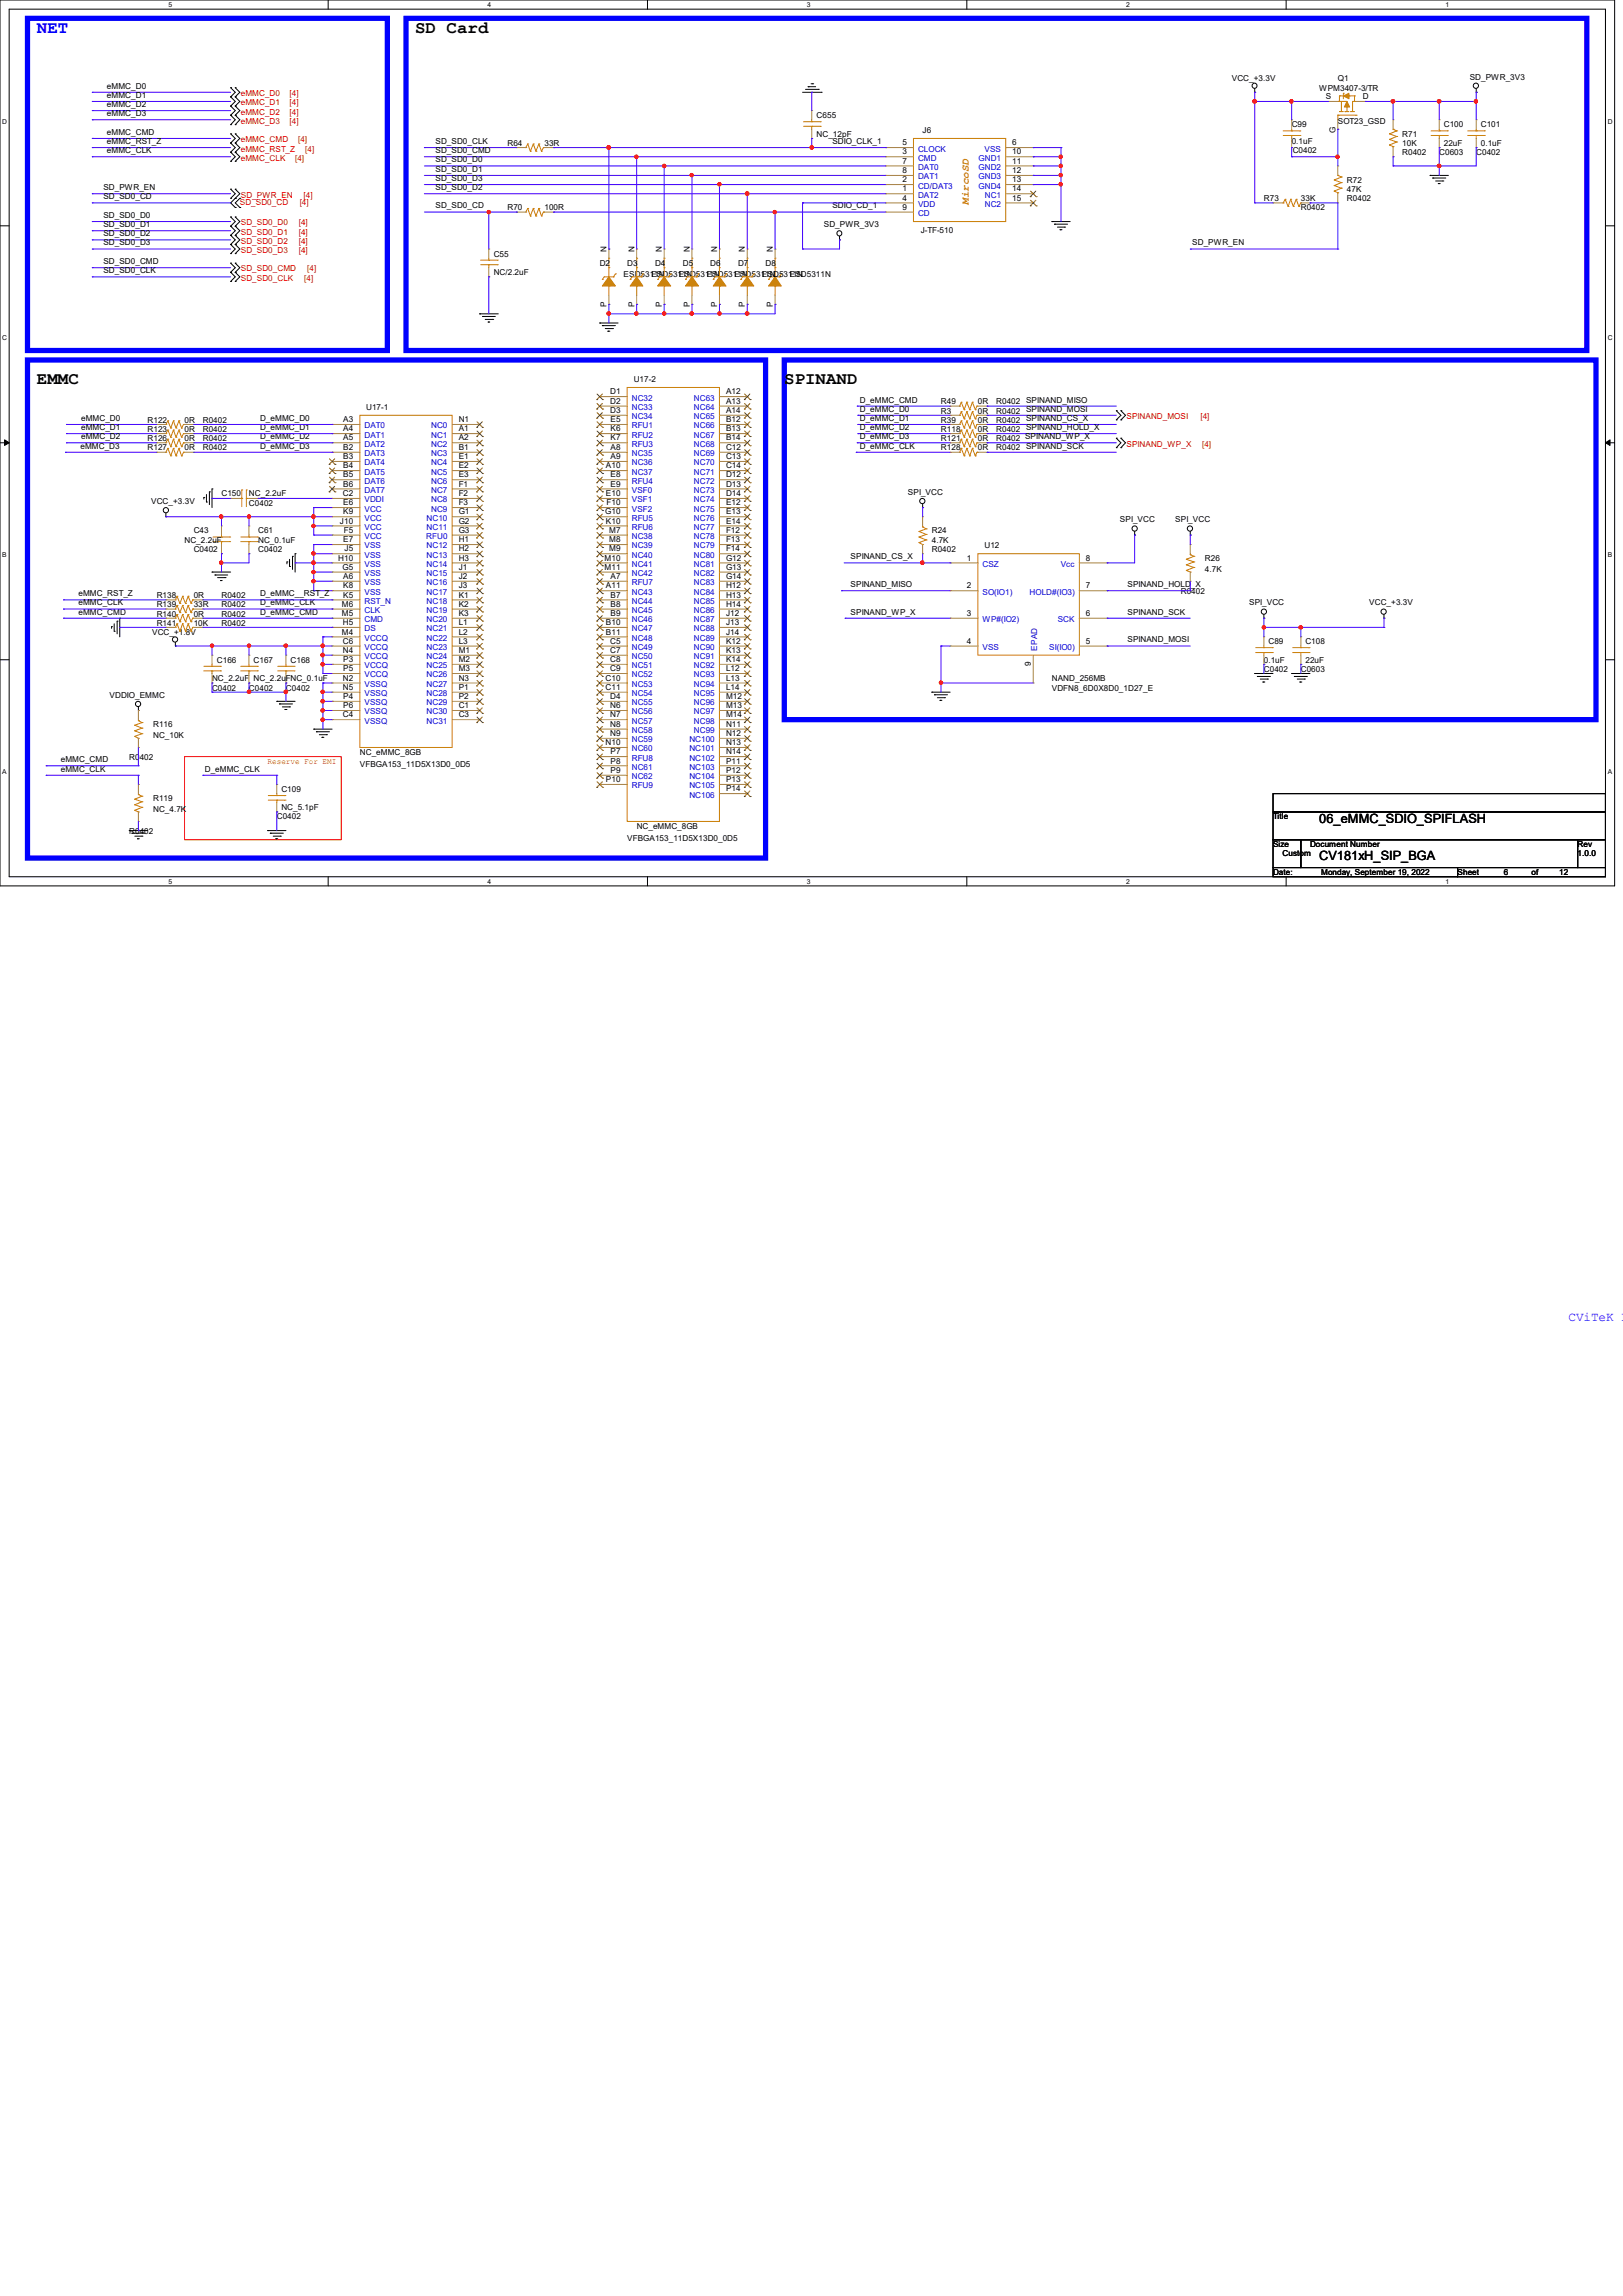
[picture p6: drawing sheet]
<svg xmlns="http://www.w3.org/2000/svg" width="210mm" height="297mm" viewBox="0 0 210 297" stroke-linecap="round" stroke-linejoin="round" font-family="sans-serif">
<defs><g id="words">
<text font-size="2.2" fill="#00f" x="4.8" y="4.2">NET</text>
<g font-size="2.2">
<text x="53.7" y="4.2">SD Card</text>
<text x="4.8" y="49.6">EMMC</text>
<text x="101.5" y="49.6">SPINAND</text>
</g>
<g font-size="1.7">
<text x="170.7" y="106.5">06_eMMC_SDIO_SPIFLASH</text>
<text x="170.7" y="111.3">CV181xH_SIP_BGA</text>
</g>
<text font-size="1.7" fill="#00f" x="202.9" y="170.8">CViTeK Lt</text>
<text font-size="1.4" fill="#cc8006" x="125.3" y="26.5" transform="rotate(-90 125.3 26.5)">MircoSD</text>
<g font-size="1.1">
<text x="13.8" y="11.5">eMMC_D0</text>
<text x="159.4" y="10.5">VCC_+3.3V</text>
<text x="170.7" y="11.7">WPM3407-3/TR</text>
<text x="173.1" y="10.4">Q1</text>
<text x="190.2" y="10.3">SD_PWR_3V3</text>
<text x="13.8" y="12.7">eMMC_D1</text>
<text x="13.8" y="13.8">eMMC_D2</text>
<text x="13.8" y="15">eMMC_D3</text>
<text x="13.8" y="17.4">eMMC_CMD</text>
<text x="105.7" y="15.3">C655</text>
<text x="105.7" y="17.7">NC_12pF</text>
<text x="119.4" y="17.2">J6</text>
<text x="167.1" y="16.5">C99</text>
<text x="171.5" y="12.8">S</text>
<text x="172.8" y="17.1" transform="rotate(-90 172.8 17.1)">G</text>
<text x="173.1" y="16">SOT23_GSD</text>
<text x="176.3" y="12.8">D</text>
<text x="181.4" y="17.7">R71</text>
<text x="186.8" y="16.5">C100</text>
<text x="191.6" y="16.5">C101</text>
<text x="13.8" y="18.6">eMMC_RST_Z</text>
<text x="13.8" y="19.8">eMMC_CLK</text>
<text x="56.3" y="18.6">SD_SD0_CLK</text>
<text x="56.3" y="19.8">SD_SD0_CMD</text>
<text x="56.3" y="21">SD_SD0_D0</text>
<text x="56.3" y="22.2">SD_SD0_D1</text>
<text x="56.3" y="23.4">SD_SD0_D3</text>
<text x="65.7" y="18.9">R64</text>
<text x="70.4" y="18.9">33R</text>
<text x="107.7" y="18.6">SDIO_CLK_1</text>
<text x="116.8" y="18.8">5</text>
<text x="116.8" y="20">3</text>
<text x="116.8" y="21.2">7</text>
<text x="116.8" y="22.4">8</text>
<text x="116.8" y="23.6">2</text>
<text x="131" y="18.8">6</text>
<text x="131" y="20">10</text>
<text x="131" y="21.2">11</text>
<text x="131" y="22.4">12</text>
<text x="131" y="23.6">13</text>
<text x="167.1" y="18.6">0.1uF</text>
<text x="167.3" y="19.8">C0402</text>
<text x="174.3" y="23.7">R72</text>
<text x="181.4" y="18.9">10K</text>
<text x="181.4" y="20.1">R0402</text>
<text x="186.2" y="20.1">C0603</text>
<text x="186.8" y="18.9">22uF</text>
<text x="191" y="20.1">C0402</text>
<text x="191.6" y="18.9">0.1uF</text>
<text x="13.4" y="24.6">SD_PWR_EN</text>
<text x="13.4" y="25.8">SD_SD0_CD</text>
<text x="13.4" y="28.2">SD_SD0_D0</text>
<text x="13.4" y="29.4">SD_SD0_D1</text>
<text x="56.3" y="24.6">SD_SD0_D2</text>
<text x="56.3" y="27">SD_SD0_CD</text>
<text x="65.7" y="27.2">R70</text>
<text x="70.4" y="27.2">100R</text>
<text x="106.6" y="29.4">SD_PWR_3V3</text>
<text x="107.7" y="27">SDIO_CD_1</text>
<text x="116.8" y="24.8">1</text>
<text x="116.8" y="26">4</text>
<text x="116.8" y="27.1">9</text>
<text x="131" y="26">15</text>
<text x="131" y="24.8">14</text>
<text x="163.5" y="26">R73</text>
<text x="168.3" y="26">33K</text>
<text x="168.3" y="27.2">R0402</text>
<text x="174.3" y="24.8">47K</text>
<text x="174.3" y="26">R0402</text>
<text x="13.4" y="30.6">SD_SD0_D2</text>
<text x="13.4" y="31.8">SD_SD0_D3</text>
<text x="13.4" y="34.2">SD_SD0_CMD</text>
<text x="13.4" y="35.3">SD_SD0_CLK</text>
<text x="63.9" y="33.2">C55</text>
<text x="63.9" y="35.6">NC/2.2uF</text>
<text x="77.6" y="34.4">D2</text>
<text x="78.5" y="32.6" transform="rotate(-90 78.5 32.6)">N</text>
<text x="80.7" y="35.8">ESD531E1SND531E1SND531E1SND531E1SND531E1SND531E1SND5311N</text>
<text x="81.2" y="34.4">D3</text>
<text x="82.1" y="32.6" transform="rotate(-90 82.1 32.6)">N</text>
<text x="84.8" y="34.4">D4</text>
<text x="85.6" y="32.6" transform="rotate(-90 85.6 32.6)">N</text>
<text x="88.3" y="34.4">D5</text>
<text x="89.2" y="32.6" transform="rotate(-90 89.2 32.6)">N</text>
<text x="91.9" y="34.4">D6</text>
<text x="92.8" y="32.6" transform="rotate(-90 92.8 32.6)">N</text>
<text x="95.5" y="34.4">D7</text>
<text x="96.4" y="32.6" transform="rotate(-90 96.4 32.6)">N</text>
<text x="99.1" y="34.4">D8</text>
<text x="100" y="32.6" transform="rotate(-90 100 32.6)">N</text>
<text x="119.1" y="30.1">J-TF-510</text>
<text x="154.3" y="31.8">SD_PWR_EN</text>
<text x="78.5" y="39.8" transform="rotate(-90 78.5 39.8)">P</text>
<text x="82.1" y="39.8" transform="rotate(-90 82.1 39.8)">P</text>
<text x="85.6" y="39.8" transform="rotate(-90 85.6 39.8)">P</text>
<text x="89.2" y="39.8" transform="rotate(-90 89.2 39.8)">P</text>
<text x="92.8" y="39.8" transform="rotate(-90 92.8 39.8)">P</text>
<text x="96.4" y="39.8" transform="rotate(-90 96.4 39.8)">P</text>
<text x="100" y="39.8" transform="rotate(-90 100 39.8)">P</text>
<text x="47.4" y="53">U17-1</text>
<text x="79" y="51">D1</text>
<text x="79" y="52.2">D2</text>
<text x="79" y="53.4">D3</text>
<text x="82" y="49.4">U17-2</text>
<text x="93.9" y="51">A12</text>
<text x="93.9" y="52.2">A13</text>
<text x="93.9" y="53.4">A14</text>
<text x="111.3" y="52.1">D_eMMC_CMD</text>
<text x="111.3" y="53.3">D_eMMC_D0</text>
<text x="121.8" y="52.3">R49</text>
<text x="121.8" y="53.5">R3</text>
<text x="126.5" y="52.3">0R</text>
<text x="126.5" y="53.5">0R</text>
<text x="128.9" y="52.3">R0402 SPINAND_MISO</text>
<text x="128.9" y="53.5">R0402 SPINAND_MOSI</text>
<text x="10.4" y="58">eMMC_D3</text>
<text x="10.5" y="54.4">eMMC_D0</text>
<text x="10.5" y="55.6">eMMC_D1</text>
<text x="10.5" y="56.8">eMMC_D2</text>
<text x="19.1" y="57.1">R126</text>
<text x="19.1" y="58.3">R127</text>
<text x="19.1" y="54.7">R122</text>
<text x="19.1" y="55.9">R123</text>
<text x="23.9" y="57.1">0R</text>
<text x="23.9" y="58.3">0R</text>
<text x="23.9" y="54.7">0R</text>
<text x="23.9" y="55.9">0R</text>
<text x="26.2" y="57.1">R0402</text>
<text x="26.2" y="58.3">R0402</text>
<text x="26.2" y="54.7">R0402</text>
<text x="26.2" y="55.9">R0402</text>
<text x="33.7" y="58">D_eMMC_D3</text>
<text x="33.7" y="56.8">D_eMMC_D2</text>
<text x="33.7" y="55.6">D_eMMC_D1</text>
<text x="33.7" y="54.4">D_eMMC_D0</text>
<text x="44.4" y="54.6">A3</text>
<text x="44.4" y="55.8">A4</text>
<text x="44.4" y="57">A5</text>
<text x="44.4" y="58.2">B2</text>
<text x="44.4" y="59.4">B3</text>
<text x="59.4" y="54.6">N1</text>
<text x="59.4" y="55.8">A1</text>
<text x="59.4" y="57">A2</text>
<text x="59.4" y="58.2">B1</text>
<text x="59.4" y="59.4">E1</text>
<text x="79" y="54.6">E5</text>
<text x="79" y="55.8">K6</text>
<text x="79" y="57">K7</text>
<text x="79" y="58.2">A8</text>
<text x="79" y="59.4">A9</text>
<text x="93.9" y="54.6">B12</text>
<text x="93.9" y="55.8">B13</text>
<text x="93.9" y="57">B14</text>
<text x="93.9" y="58.2">C12</text>
<text x="93.9" y="59.4">C13</text>
<text x="111.3" y="54.4">D_eMMC_D1</text>
<text x="111.3" y="55.6">D_eMMC_D2</text>
<text x="111.3" y="56.8">D_eMMC_D3</text>
<text x="111.3" y="58">D_eMMC_CLK</text>
<text x="121.8" y="57.1">R121</text>
<text x="121.8" y="54.7">R39</text>
<text x="121.8" y="58.3">R128</text>
<text x="121.8" y="55.9">R118</text>
<text x="126.5" y="57.1">0R</text>
<text x="126.5" y="54.7">0R</text>
<text x="126.5" y="58.3">0R</text>
<text x="126.5" y="55.9">0R</text>
<text x="128.9" y="57.1">R0402 SPINAND_WP_X</text>
<text x="128.9" y="54.7">R0402 SPINAND_CS_X</text>
<text x="128.9" y="58.3">R0402 SPINAND_SCK</text>
<text x="128.9" y="55.9">R0402 SPINAND_HOLD_X</text>
<text x="19.6" y="65.2">VCC_+3.3V</text>
<text x="28.7" y="64.2">C150</text>
<text x="32.2" y="64.2">NC_2.2uF</text>
<text x="32.2" y="65.4">C0402</text>
<text x="44.4" y="64.2">C2</text>
<text x="44.4" y="60.6">B4</text>
<text x="44.4" y="61.8">B5</text>
<text x="44.4" y="62.9">B6</text>
<text x="44.4" y="65.4">E6</text>
<text x="59.4" y="60.6">E2</text>
<text x="59.4" y="61.8">E3</text>
<text x="59.4" y="62.9">F1</text>
<text x="59.4" y="64.2">F2</text>
<text x="59.4" y="65.4">F3</text>
<text x="78.4" y="60.6">A10</text>
<text x="78.4" y="64.2">E10</text>
<text x="78.5" y="65.4">F10</text>
<text x="79" y="61.8">E8</text>
<text x="79" y="62.9">E9</text>
<text x="93.9" y="60.6">C14</text>
<text x="93.9" y="61.8">D12</text>
<text x="93.9" y="62.9">D13</text>
<text x="93.9" y="64.2">D14</text>
<text x="93.9" y="65.4">E12</text>
<text x="117.5" y="64">SPI_VCC</text>
<text x="23.9" y="70.2">NC_2.2uF</text>
<text x="25.1" y="69">C43</text>
<text x="25.1" y="71.4">C0402</text>
<text x="33.4" y="69">C61</text>
<text x="33.4" y="70.2">NC_0.1uF</text>
<text x="33.4" y="71.4">C0402</text>
<text x="44" y="67.7">J10</text>
<text x="44.4" y="70.1">E7</text>
<text x="44.4" y="66.5">K9</text>
<text x="44.5" y="68.9">F5</text>
<text x="44.6" y="71.3">J5</text>
<text x="59.4" y="66.5">G1</text>
<text x="59.4" y="67.7">G2</text>
<text x="59.4" y="68.9">G3</text>
<text x="59.4" y="70.1">H1</text>
<text x="59.4" y="71.3">H2</text>
<text x="78.3" y="66.5">G10</text>
<text x="78.4" y="67.7">K10</text>
<text x="78.8" y="68.9">M7</text>
<text x="78.8" y="70.1">M8</text>
<text x="78.8" y="71.3">M9</text>
<text x="93.9" y="66.5">E13</text>
<text x="93.9" y="67.7">E14</text>
<text x="93.9" y="68.9">F12</text>
<text x="93.9" y="70.1">F13</text>
<text x="93.9" y="71.3">F14</text>
<text x="120.6" y="69">R24</text>
<text x="120.6" y="70.2">4.7K</text>
<text x="120.6" y="71.4">R0402</text>
<text x="127.4" y="70.9">U12</text>
<text x="144.9" y="67.6">SPI_VCC</text>
<text x="152.1" y="67.6">SPI_VCC</text>
<text x="10.2" y="77.1">eMMC_RST_Z</text>
<text x="20.3" y="77.4">R138</text>
<text x="25.1" y="77.4">0R</text>
<text x="28.7" y="77.4">R0402</text>
<text x="33.7" y="77.1">D_eMMC__RST_Z</text>
<text x="43.8" y="72.5">H10</text>
<text x="44.3" y="73.7">G5</text>
<text x="44.4" y="74.9">A6</text>
<text x="44.4" y="77.3">K5</text>
<text x="44.4" y="76.1">K8</text>
<text x="59.4" y="72.5">H3</text>
<text x="59.4" y="73.7">J1</text>
<text x="59.4" y="74.9">J2</text>
<text x="59.4" y="76.1">J3</text>
<text x="59.4" y="77.3">K1</text>
<text x="78.2" y="72.5">M10</text>
<text x="78.2" y="73.7">M11</text>
<text x="78.4" y="76.1">A11</text>
<text x="79" y="74.9">A7</text>
<text x="79" y="77.3">B7</text>
<text x="93.9" y="72.5">G12</text>
<text x="93.9" y="73.7">G13</text>
<text x="93.9" y="74.9">G14</text>
<text x="93.9" y="76.1">H12</text>
<text x="93.9" y="77.3">H13</text>
<text x="110.1" y="72.3">SPINAND_CS_X</text>
<text x="110.1" y="75.9">SPINAND_MISO</text>
<text x="125.1" y="72.5">1</text>
<text x="125.1" y="76.1">2</text>
<text x="140.5" y="76.1">7</text>
<text x="140.5" y="72.5">8</text>
<text x="145.9" y="75.9">SPINAND_HOLD_X</text>
<text x="152.8" y="76.8">R0402</text>
<text x="155.9" y="72.6">R26</text>
<text x="155.9" y="74">4.7K</text>
<text x="10.2" y="79.5">eMMC_CMD</text>
<text x="10.2" y="78.3">eMMC_CLK</text>
<text x="19.7" y="82.1">VCC_+1.8V</text>
<text x="20.3" y="79.8">R140</text>
<text x="20.3" y="80.9">R141</text>
<text x="20.3" y="78.6">R139</text>
<text x="25.1" y="79.8">0R</text>
<text x="25.1" y="80.9">10K</text>
<text x="25.1" y="78.6">33R</text>
<text x="28.7" y="79.8">R0402</text>
<text x="28.7" y="80.9">R0402</text>
<text x="28.7" y="78.6">R0402</text>
<text x="33.7" y="79.5">D_eMMC_CMD</text>
<text x="33.7" y="78.3">D_eMMC_CLK</text>
<text x="44.2" y="82.1">M4</text>
<text x="44.2" y="79.7">M5</text>
<text x="44.2" y="78.5">M6</text>
<text x="44.4" y="83.3">C6</text>
<text x="44.4" y="80.9">H5</text>
<text x="59.4" y="78.5">K2</text>
<text x="59.4" y="79.7">K3</text>
<text x="59.4" y="80.9">L1</text>
<text x="59.4" y="82.1">L2</text>
<text x="59.4" y="83.3">L3</text>
<text x="78.4" y="80.9">B10</text>
<text x="78.4" y="82.1">B11</text>
<text x="79" y="83.3">C5</text>
<text x="79" y="78.5">B8</text>
<text x="79" y="79.7">B9</text>
<text x="93.9" y="78.5">H14</text>
<text x="93.9" y="79.7">J12</text>
<text x="93.9" y="80.9">J13</text>
<text x="93.9" y="82.1">J14</text>
<text x="93.9" y="83.3">K12</text>
<text x="110.1" y="79.5">SPINAND_WP_X</text>
<text x="125.1" y="79.7">3</text>
<text x="125.1" y="83.3">4</text>
<text x="140.5" y="83.3">5</text>
<text x="140.5" y="79.7">6</text>
<text x="145.9" y="79.5">SPINAND_SCK</text>
<text x="145.9" y="83.1">SPINAND_MOSI</text>
<text x="161.6" y="78.3">SPI_VCC</text>
<text x="164.1" y="83.4">C89</text>
<text x="168.9" y="83.4">C108</text>
<text x="177.2" y="78.3">VCC_+3.3V</text>
<text x="27.4" y="88.1">NC_2.2uF NC_2.2uFNC_0.1uF</text>
<text x="27.4" y="89.3">C0402</text>
<text x="28.1" y="85.7">C166</text>
<text x="32.2" y="89.3">C0402</text>
<text x="32.8" y="85.7">C167</text>
<text x="37" y="89.3">C0402</text>
<text x="37.6" y="85.7">C168</text>
<text x="44.4" y="88.1">N2</text>
<text x="44.4" y="84.5">N4</text>
<text x="44.4" y="89.2">N5</text>
<text x="44.4" y="85.6">P3</text>
<text x="44.4" y="86.8">P5</text>
<text x="59.4" y="84.5">M1</text>
<text x="59.4" y="85.6">M2</text>
<text x="59.4" y="86.8">M3</text>
<text x="59.4" y="88.1">N3</text>
<text x="59.4" y="89.2">P1</text>
<text x="78.4" y="88.1">C10</text>
<text x="78.4" y="89.2">C11</text>
<text x="79" y="84.5">C7</text>
<text x="79" y="85.6">C8</text>
<text x="79" y="86.8">C9</text>
<text x="93.9" y="84.5">K13</text>
<text x="93.9" y="85.6">K14</text>
<text x="93.9" y="86.8">L12</text>
<text x="93.9" y="88.1">L13</text>
<text x="93.9" y="89.2">L14</text>
<text x="133.4" y="86.2" transform="rotate(-90 133.4 86.2)">9</text>
<text x="136.1" y="88.1">NAND_256MB</text>
<text x="136.1" y="89.3">VDFN8_6D0X8D0_1D27_E</text>
<text x="163.5" y="85.7">0.1uF</text>
<text x="163.5" y="86.9">C0402</text>
<text x="168.3" y="86.9">C0603</text>
<text x="168.9" y="85.7">22uF</text>
<text x="14.2" y="90.3">VDDIO_EMMC</text>
<text x="19.8" y="94.1">R116</text>
<text x="19.8" y="95.5">NC_10K</text>
<text x="44.4" y="92.8">C4</text>
<text x="44.4" y="90.4">P4</text>
<text x="44.4" y="91.6">P6</text>
<text x="59.4" y="90.4">P2</text>
<text x="59.4" y="91.6">C1</text>
<text x="59.4" y="92.8">C3</text>
<text x="79" y="90.4">D4</text>
<text x="79" y="91.6">N6</text>
<text x="79" y="92.8">N7</text>
<text x="79" y="94">N8</text>
<text x="79" y="95.2">N9</text>
<text x="93.9" y="90.4">M12</text>
<text x="93.9" y="91.6">M13</text>
<text x="93.9" y="92.8">M14</text>
<text x="93.9" y="94">N11</text>
<text x="93.9" y="95.2">N12</text>
<text x="7.9" y="98.6">eMMC_CMD</text>
<text x="7.9" y="99.8">eMMC_CLK</text>
<text x="16.7" y="98.3">R0</text>
<text x="18.1" y="98.3">402</text>
<text x="26.5" y="99.8">D_eMMC_CLK</text>
<text x="46.6" y="97.7">NC_eMMC_8GB</text>
<text x="46.6" y="99.2">VFBGA153_11D5X13D0_0D5</text>
<text x="78.4" y="96.4">N10</text>
<text x="78.4" y="101.2">P10</text>
<text x="79" y="97.6">P7</text>
<text x="79" y="98.8">P8</text>
<text x="79" y="100">P9</text>
<text x="93.9" y="96.4">N13</text>
<text x="93.9" y="97.6">N14</text>
<text x="93.9" y="98.8">P11</text>
<text x="93.9" y="100">P12</text>
<text x="93.9" y="101.2">P13</text>
<text x="16.7" y="107.8">R0402</text>
<text x="19.8" y="103.6">R119</text>
<text x="19.8" y="105.1">NC_4.7K</text>
<text x="35.8" y="106">C0402</text>
<text x="36.4" y="102.4">C109</text>
<text x="36.4" y="104.8">NC_5.1pF</text>
<text x="82.4" y="107.2">NC_eMMC_8GB</text>
<text x="93.9" y="102.4">P14</text>
<text x="164.7" y="106">Title</text>
<text x="81.2" y="108.8">VFBGA153_11D5X13D0_0D5</text>
<text x="164.7" y="109.6">Size</text>
<text x="164.7" y="113.2">Date:</text>
<text x="165.9" y="110.8">Custom</text>
<text x="169.5" y="109.6">Document Number</text>
<text x="170.9" y="113.2">Monday, September 19, 2022</text>
<text x="188.6" y="113.2">Sheet</text>
<text x="194.6" y="113.2">6</text>
<text x="198.2" y="113.2">of</text>
<text x="201.8" y="113.2">12</text>
<text x="204.1" y="109.6">Rev</text>
<text x="204.1" y="110.8">1.0.0</text>
</g>
<g font-size="1.1" fill="#f00">
<text x="31.2" y="12.4">eMMC_D0</text>
<text x="31.2" y="13.6">eMMC_D1</text>
<text x="31.2" y="14.8">eMMC_D2</text>
<text x="31.2" y="16">eMMC_D3</text>
<text x="37.5" y="12.4">[4]</text>
<text x="37.5" y="13.6">[4]</text>
<text x="37.5" y="14.8">[4]</text>
<text x="37.5" y="16">[4]</text>
<text x="31.2" y="18.4">eMMC_CMD</text>
<text x="31.2" y="19.6">eMMC_RST_Z</text>
<text x="31.2" y="20.8">eMMC_CLK</text>
<text x="38.2" y="20.8">[4]</text>
<text x="38.6" y="18.4">[4]</text>
<text x="39.5" y="19.6">[4]</text>
<text x="31" y="26.5">SD_SD0_CD</text>
<text x="31.2" y="25.6">SD_PWR_EN</text>
<text x="31.2" y="29.1">SD_SD0_D0</text>
<text x="38.7" y="29.1">[4]</text>
<text x="38.8" y="26.5">[4]</text>
<text x="39.3" y="25.6">[4]</text>
<text x="31.2" y="30.4">SD_SD0_D1</text>
<text x="31.2" y="31.5">SD_SD0_D2</text>
<text x="31.2" y="32.7">SD_SD0_D3</text>
<text x="31.2" y="35.1">SD_SD0_CMD</text>
<text x="38.7" y="30.4">[4]</text>
<text x="38.7" y="31.5">[4]</text>
<text x="38.7" y="32.7">[4]</text>
<text x="39.8" y="35.1">[4]</text>
<text x="31.2" y="36.3">SD_SD0_CLK</text>
<text x="39.4" y="36.3">[4]</text>
<text x="145.8" y="54.2">SPINAND_MOSI</text>
<text x="145.8" y="57.8">SPINAND_WP_X</text>
<text x="155.3" y="54.2">[4]</text>
<text x="155.5" y="57.8">[4]</text>
<text x="34.6" y="98.8">Reserve For EMI</text>
</g>
<g font-size="1.1" fill="#00c">
<text x="118.8" y="19.6">CLOCK</text>
<text x="118.8" y="20.8">CMD</text>
<text x="118.8" y="22">DAT0</text>
<text x="118.8" y="23.2">DAT1</text>
<text x="126.6" y="20.8">GND1</text>
<text x="126.6" y="22">GND2</text>
<text x="126.6" y="23.2">GND3</text>
<text x="127.4" y="19.6">VSS</text>
<text x="118.8" y="24.4">CD/DAT3</text>
<text x="118.8" y="25.6">DAT2</text>
<text x="118.8" y="26.8">VDD</text>
<text x="118.8" y="27.9">CD</text>
<text x="126.6" y="24.4">GND4</text>
<text x="127.4" y="26.8">NC2</text>
<text x="127.4" y="25.6">NC1</text>
<text x="81.7" y="51.8">NC32</text>
<text x="81.7" y="53">NC33</text>
<text x="89.8" y="51.8">NC63</text>
<text x="89.8" y="53">NC64</text>
<text x="47.2" y="55.4">DAT0</text>
<text x="47.2" y="56.6">DAT1</text>
<text x="47.2" y="57.8">DAT2</text>
<text x="47.2" y="59">DAT3</text>
<text x="55.8" y="55.4">NC0</text>
<text x="55.8" y="56.6">NC1</text>
<text x="55.8" y="57.8">NC2</text>
<text x="55.8" y="59">NC3</text>
<text x="81.7" y="54.2">NC34</text>
<text x="81.7" y="55.4">RFU1</text>
<text x="81.7" y="56.6">RFU2</text>
<text x="81.7" y="57.8">RFU3</text>
<text x="81.7" y="59">NC35</text>
<text x="89.8" y="54.2">NC65</text>
<text x="89.8" y="55.4">NC66</text>
<text x="89.8" y="56.6">NC67</text>
<text x="89.8" y="57.8">NC68</text>
<text x="89.8" y="59">NC69</text>
<text x="47.2" y="60.2">DAT4</text>
<text x="47.2" y="61.4">DAT5</text>
<text x="47.2" y="62.6">DAT6</text>
<text x="47.2" y="63.8">DAT7</text>
<text x="47.2" y="65">VDDI</text>
<text x="55.8" y="60.2">NC4</text>
<text x="55.8" y="61.4">NC5</text>
<text x="55.8" y="62.6">NC6</text>
<text x="55.8" y="63.8">NC7</text>
<text x="55.8" y="65">NC8</text>
<text x="81.7" y="60.2">NC36</text>
<text x="81.7" y="61.4">NC37</text>
<text x="81.7" y="62.6">RFU4</text>
<text x="81.7" y="63.8">VSF0</text>
<text x="81.7" y="65">VSF1</text>
<text x="89.8" y="60.2">NC70</text>
<text x="89.8" y="61.4">NC71</text>
<text x="89.8" y="62.6">NC72</text>
<text x="89.8" y="63.8">NC73</text>
<text x="89.8" y="65">NC74</text>
<text x="47.2" y="66.2">VCC</text>
<text x="47.2" y="71">VSS</text>
<text x="47.2" y="69.7">VCC</text>
<text x="47.2" y="68.5">VCC</text>
<text x="47.2" y="67.4">VCC</text>
<text x="55.2" y="69.7">RFU0</text>
<text x="55.2" y="67.4">NC10</text>
<text x="55.2" y="68.5">NC11</text>
<text x="55.2" y="71">NC12</text>
<text x="55.8" y="66.2">NC9</text>
<text x="81.7" y="66.2">VSF2</text>
<text x="81.7" y="67.4">RFU5</text>
<text x="81.7" y="68.5">RFU6</text>
<text x="81.7" y="69.7">NC38</text>
<text x="81.7" y="71">NC39</text>
<text x="89.8" y="66.2">NC75</text>
<text x="89.8" y="67.4">NC76</text>
<text x="89.8" y="68.5">NC77</text>
<text x="89.8" y="69.7">NC78</text>
<text x="89.8" y="71">NC79</text>
<text x="47.2" y="75.7">VSS</text>
<text x="47.2" y="74.5">VSS</text>
<text x="47.2" y="73.3">VSS</text>
<text x="47.2" y="72.1">VSS</text>
<text x="47.2" y="76.9">VSS</text>
<text x="55.2" y="72.1">NC13</text>
<text x="55.2" y="73.3">NC14</text>
<text x="55.2" y="74.5">NC15</text>
<text x="55.2" y="75.7">NC16</text>
<text x="55.2" y="76.9">NC17</text>
<text x="81.7" y="72.1">NC40</text>
<text x="81.7" y="73.3">NC41</text>
<text x="81.7" y="74.5">NC42</text>
<text x="81.7" y="75.7">RFU7</text>
<text x="81.7" y="76.9">NC43</text>
<text x="89.8" y="72.1">NC80</text>
<text x="89.8" y="73.3">NC81</text>
<text x="89.8" y="74.5">NC82</text>
<text x="89.8" y="75.7">NC83</text>
<text x="89.8" y="76.9">NC84</text>
<text x="127.1" y="73.3">CSZ</text>
<text x="127.1" y="76.9">SO(IO1)</text>
<text x="133.2" y="76.9">HOLD#(IO3)</text>
<text x="137.2" y="73.3">Vcc</text>
<text x="47.2" y="81.7">DS</text>
<text x="47.2" y="78.1">RST_N</text>
<text x="47.2" y="82.9">VCCQ</text>
<text x="47.2" y="80.5">CMD</text>
<text x="47.2" y="79.3">CLK</text>
<text x="55.2" y="78.1">NC18</text>
<text x="55.2" y="79.3">NC19</text>
<text x="55.2" y="80.5">NC20</text>
<text x="55.2" y="81.7">NC21</text>
<text x="55.2" y="82.9">NC22</text>
<text x="81.7" y="78.1">NC44</text>
<text x="81.7" y="79.3">NC45</text>
<text x="81.7" y="80.5">NC46</text>
<text x="81.7" y="81.7">NC47</text>
<text x="81.7" y="82.9">NC48</text>
<text x="89.8" y="78.1">NC85</text>
<text x="89.8" y="79.3">NC86</text>
<text x="89.8" y="80.5">NC87</text>
<text x="89.8" y="81.7">NC88</text>
<text x="89.8" y="82.9">NC89</text>
<text x="127.1" y="80.5">WP#(IO2)</text>
<text x="136.9" y="80.5">SCK</text>
<text x="47.2" y="84.1">VCCQ</text>
<text x="47.2" y="88.9">VSSQ</text>
<text x="47.2" y="85.3">VCCQ</text>
<text x="47.2" y="86.4">VCCQ</text>
<text x="47.2" y="87.6">VCCQ</text>
<text x="55.2" y="84.1">NC23</text>
<text x="55.2" y="85.3">NC24</text>
<text x="55.2" y="86.4">NC25</text>
<text x="55.2" y="87.6">NC26</text>
<text x="55.2" y="88.9">NC27</text>
<text x="81.7" y="84.1">NC49</text>
<text x="81.7" y="85.3">NC50</text>
<text x="81.7" y="86.4">NC51</text>
<text x="81.7" y="87.6">NC52</text>
<text x="81.7" y="88.9">NC53</text>
<text x="89.8" y="84.1">NC90</text>
<text x="89.8" y="85.3">NC91</text>
<text x="89.8" y="86.4">NC92</text>
<text x="89.8" y="87.6">NC93</text>
<text x="89.8" y="88.9">NC94</text>
<text x="127.1" y="84.1">VSS</text>
<text x="134.2" y="84.2" transform="rotate(-90 134.2 84.2)">EPAD</text>
<text x="135.8" y="84.1">SI(IO0)</text>
<text x="47.2" y="93.6">VSSQ</text>
<text x="47.2" y="90">VSSQ</text>
<text x="47.2" y="91.2">VSSQ</text>
<text x="47.2" y="92.4">VSSQ</text>
<text x="55.2" y="90">NC28</text>
<text x="55.2" y="91.2">NC29</text>
<text x="55.2" y="92.4">NC30</text>
<text x="55.2" y="93.6">NC31</text>
<text x="81.7" y="90">NC54</text>
<text x="81.7" y="91.2">NC55</text>
<text x="81.7" y="92.4">NC56</text>
<text x="81.7" y="93.6">NC57</text>
<text x="81.7" y="94.8">NC58</text>
<text x="89.8" y="90">NC95</text>
<text x="89.8" y="91.2">NC96</text>
<text x="89.8" y="92.4">NC97</text>
<text x="89.8" y="93.6">NC98</text>
<text x="89.8" y="94.8">NC99</text>
<text x="81.7" y="96">NC59</text>
<text x="81.7" y="97.2">NC60</text>
<text x="81.7" y="98.4">RFU8</text>
<text x="81.7" y="99.6">NC61</text>
<text x="81.7" y="100.8">NC62</text>
<text x="81.7" y="102">RFU9</text>
<text x="89.2" y="96">NC100</text>
<text x="89.2" y="97.2">NC101</text>
<text x="89.2" y="98.4">NC102</text>
<text x="89.2" y="99.6">NC103</text>
<text x="89.2" y="100.8">NC104</text>
<text x="89.2" y="102">NC105</text>
<text x="89.2" y="103.2">NC106</text>
</g>
<g font-size=".9">
<text x="21.8" y=".9">5</text>
<text x="63.1" y=".9">4</text>
<text x="104.4" y=".9">3</text>
<text x="145.7" y=".9">2</text>
<text x="187" y=".9">1</text>
<text x=".3" y="16">D</text>
<text x="208" y="16">D</text>
<text x=".3" y="44">C</text>
<text x="208" y="44">C</text>
<text x=".3" y="72.1">B</text>
<text x="208" y="72.1">B</text>
<text x=".3" y="100.2">A</text>
<text x="208" y="100.2">A</text>
<text x="21.8" y="114.3">5</text>
<text x="63.1" y="114.3">4</text>
<text x="104.4" y="114.3">3</text>
<text x="145.7" y="114.3">2</text>
<text x="187" y="114.3">1</text>
</g>
</g></defs>
<g fill="none" stroke="#000" stroke-width=".13">
<path d="M0 0h208.9v114.6h-208.9zM1.2 1.2h206.5v112.2h-206.5zM29.8 11.3h.1M29.8 12.5h.1M29.8 13.7h.1M29.8 14.9h.1M29.8 16.1h.1M29.8 17.3h.1M29.8 18.5h.1M29.8 19.7h.1M29.8 11.3l.6 .6-.6 .6M29.8 12.5l.6 .6-.6 .6"/>
<path d="M29.8 13.7l.6 .6-.6 .6M29.8 14.9l.6 .6-.6 .6M29.8 17.3l.6 .6-.6 .6M29.8 18.5l.6 .6-.6 .6M29.8 19.7l.6 .6-.6 .6M30.4 11.3h.1M30.4 12.5h.1M30.4 13.7h.1M30.4 14.9h.1M30.4 16.1h.1M30.4 17.3h.1M30.4 18.5h.1"/>
<path d="M30.4 19.7h.1M30.4 11.3l.6 .6-.6 .6M30.4 12.5l.6 .6-.6 .6M30.4 13.7l.6 .6-.6 .6M30.4 14.9l.6 .6-.6 .6M30.4 17.3l.6 .6-.6 .6M30.4 18.5l.6 .6-.6 .6M30.4 19.7l.6 .6-.6 .6M42.5 0v1.2M83.8 0v1.2M103.8 11.9h2.5M104.2 11.6h1.7"/>
<path d="M104.6 11.2h.1M104.6 11.2h.9M104.9 10.8h.3M105.2 10.8h.1M105.9 11.6h.1M106.3 11.9h.1M125.1 0v1.2M162.3 11.9h.1M162.3 11.5v.4M166.4 0v1.2M191 11.9h.1M191 11.5v.4"/>
<path d="M0 29.2h1.2M29.8 20.9h.1M29.8 24.5h.1M29.8 25.7h.1M29.8 28.1h.1M29.8 29.3h.1M29.8 30.4h.1M29.8 31.6h.1M29.8 32.8h.1M29.8 34h.1M29.8 35.2h.1M29.8 36.4h.1"/>
<path d="M29.8 24.5l.6 .6-.6 .6M29.8 28.1l.6 .6-.6 .6M29.8 29.3l.6 .5-.6 .6M29.8 30.4l.6 .6-.6 .6M29.8 31.6l.6 .6-.6 .6M29.8 34l.6 .6-.6 .6M29.8 35.2l.6 .6-.6 .6M30.4 20.9h.1M30.4 24.5h.1M30.4 25.7h.1M30.4 26.8h.1M30.4 28.1h.1"/>
<path d="M30.4 29.3h.1M30.4 30.4h.1M30.4 31.6h.1M30.4 32.8h.1M30.4 34h.1M30.4 35.2h.1M30.4 36.4h.1M30.4 24.5l.6 .6-1.2 1.1 .6 .6M30.4 28.1l.6 .6-.6 .6M30.4 29.3l.6 .5-.6 .6M30.4 30.4l.6 .6-.6 .6M30.4 31.6l.6 .6-.6 .6"/>
<path d="M30.4 34l.6 .6-.6 .6M30.4 35.2l.6 .6-.6 .6M31 25.7h.1M31 26.8h.1M31 25.7l-.6 .5 .6 .6M108.6 31h.1M108.6 30.6v.4M136.1 28.7h.1M136.1 28.7h2.4M136.4 29h.1M136.4 29h1.7M136.8 29.4h1"/>
<path d="M137.2 29.7h.1M137.2 29.7h.2M137.8 29.4h.1M185 22.7h.1M185 22.7h2.4M185.4 23h.1M185.4 23h1.7M185.8 23.4h.9M186.1 23.7h.1M186.1 23.7h.3M186.7 23.4h.1M207.7 29.2h1.2"/>
<path d="M0 57.3h1.2M.6 56.9l.6 .4-.6 .3zM62.1 40.6h.1M62.1 40.6h2.4M62.4 40.9h.1M62.4 40.9h1.7M62.8 41.3h1M63.2 41.7h.1M63.2 41.7h.2M63.8 41.3h.1M77.6 41.8h.1M77.6 41.8h2.4"/>
<path d="M77.9 42.1h.1M77.9 42.1h1.7M78.3 42.5h.9M78.7 42.8h.1M78.7 42.8h.2M79.2 42.5h.1M144.4 53.1h.1M144.4 54.3h.1M144.4 56.7h.1M144.4 57.9h.1M144.4 53.1l.6 .6-.6 .6M144.4 56.7l.6 .6-.6 .6"/>
<path d="M145 53.1h.1M145 54.3h.1M145 56.7h.1M145 57.9h.1M145 53.1l.6 .6-.6 .6M145 56.7l.6 .6-.6 .6M207.7 57.3l.6-.4v.7zM207.7 57.3h1.2M15.5 80h.1M15.5 80v2.4M21.5 66.8h.1M21.5 66.4v.4"/>
<path d="M26.4 64.3h.1M26.4 64.3v.3M26.7 64.9h.1M26.7 64v.9M27.1 63.6h.1M27.1 63.6v1.7M27.4 63.2h.1M27.4 74h.1M27.4 63.2v2.5M27.4 74h2.4M27.8 74.4h.1M27.8 74.4h1.7"/>
<path d="M28.2 74.7h.9M28.5 75.1h.1M28.5 75.1h.2M29.1 74.7h.1M37.1 72.7h.1M37.1 72.7v.2M37.5 73.3h.1M37.5 72.3v1M37.8 72h.1M37.8 72v1.7M38.2 71.6h.1M38.2 71.6v2.4"/>
<path d="M119.4 65.7h.1M119.4 65.2v.5M146.8 69.2h.1M146.8 68.7v.5M154 69.2h.1M154 68.7v.5M163.5 80h.1M163.5 79.5v.5M179.1 80h.1M179.1 79.5v.5M0 85.3h1.2M14.4 81.1h.1"/>
<path d="M14.4 81.1v.2M14.8 81.7h.1M14.8 80.7v1M15.2 80.3h.1M15.2 80.3v1.7M17.9 91.9h.1M17.9 91.4v.5M22.7 83.6h.1M22.7 83.1v.5M35.8 90.7h.1M35.8 90.7h2.4M36.2 91.1h.1"/>
<path d="M36.2 91.1h1.6M36.5 91.4h1M36.9 91.8h.1M36.9 91.8h.2M37.5 91.4h.1M40.6 94.3h.1M40.6 94.3h2.4M40.9 94.7h.1M40.9 94.7h1.7M41.3 95h.9M41.7 95.4h.1M41.7 95.4h.2"/>
<path d="M42.2 95h.1M120.6 89.5h.1M120.6 89.5h2.3M120.9 89.9h.1M120.9 89.9h1.7M121.3 90.3h.9M121.6 90.6h.1M121.6 90.6h.3M122.2 90.3h.1M162.3 87.1h.1M162.3 87.1h2.4M162.7 87.5h.1"/>
<path d="M162.7 87.5h1.7M163.1 87.8h.9M163.4 88.2h.1M163.4 88.2h.3M164 87.8h.1M167.1 87.1h.1M167.1 87.1h2.4M167.5 87.5h.1M167.5 87.5h1.7M167.9 87.8h.9M168.2 88.2h.1M168.2 88.2h.2"/>
<path d="M168.8 87.8h.1M207.7 85.3h1.2M16.7 107.4h.1M16.7 107.4h2.4M17.1 107.8h.1M17.1 107.8h1.7M17.4 108.2h1M17.8 108.5h.1M17.8 108.5h.2M18.4 108.2h.1M34.6 107.4h.1M34.6 107.4h2.4"/>
<path d="M35 107.8h.1M35 107.8h1.7M35.3 108.2h1M35.7 108.5h.1M35.7 108.5h.2M36.3 108.2h.1M42.5 113.4v1.2M83.8 113.4v1.2M125.1 113.4v1.2M164.7 108.6h3.6v3.6h-3.6zM164.7 112.2h23.9v1.2h-23.9zM164.7 102.7h43v2.3h-43z"/>
<path d="M164.7 105h43v3.6h-43zM166.4 113.4v1.2M168.3 108.6h35.8v3.6h-35.8zM188.6 112.2h19.1v1.2h-19.1zM204.1 108.6h3.6v3.6h-3.6z"/>
<circle cx="162.3" cy="11.1" r=".33"/>
<circle cx="191" cy="11.1" r=".34"/>
<circle cx="108.6" cy="30.2" r=".33"/>
<circle cx="21.5" cy="66" r=".34"/>
<circle cx="119.3" cy="64.8" r=".34"/>
<circle cx="146.8" cy="68.4" r=".34"/>
<circle cx="154" cy="68.4" r=".34"/>
<circle cx="163.5" cy="79.1" r=".34"/>
<circle cx="179" cy="79.1" r=".34"/>
<circle cx="17.9" cy="91.1" r=".34"/>
<circle cx="22.6" cy="82.7" r=".34"/>
</g>
<path d="M.6 56.9l.6 .4-.6 .3zM207.7 57.3l.6-.4v.7z" fill="#000"/>
<path d="M3.6 2.4h46.5v42.9h-46.5zM52.5 2.4h152.8v42.9h-152.8zM3.6 46.6h95.5v64.4h-95.5zM101.5 46.6h105v46.5h-105z" fill="none" stroke="#00f" stroke-width=".68"/>
<path d="M23.9 97.9h20.3v10.7h-20.3z" fill="none" stroke="#f00" stroke-width=".13"/>
<path d="M99.7 35.8h1.2M100.3 37h.1M100.3 33.4h.1M100.3 33.4v1.2M100.3 37v1.2M100.9 35.8h.1" fill="none" stroke="#cc8006" stroke-width=".13"/>
<path d="M100.3 35.8l.8 1.2h-1.7z" fill-rule="evenodd" fill="#cc8006"/>
<g fill="none" stroke="#cc8006" stroke-width=".13">
<path d="M173.1 13.1h.1M173.1 14.9h.1M173.1 14.9v.6M173.1 13.1h1.2M173.1 14.9h2.4M173.3 14.4h.1M173.3 14.4h.5M173.6 13.1h.1M173.6 13.1v1.3M174.3 13.7h.1M174.3 13.7v.7M174.8 14.4h.1"/>
<path d="M174.8 14.4h.5M175 14.4h.1M175 13.1v1.3M175.3 13.1h.1M175.3 13.1h.2M175.5 14.9h.1M99.4 36.2h.1M99.7 35.8l-.3 .4M100.3 35.8l.8 1.2h-1.7zM100.3 34.6h.1M100.3 34.6v1.2M101.1 35.4h.1"/>
<path d="M101.1 35.4l-.2 .4M165.9 26.2h.1M166 26.2h.1M166.3 25.8h.1M166.3 25.8l-.3 .4M166.3 25.8l.4 .9M166.7 26.7h.1M167 25.8h.1M167 25.8l-.3 .9M167 25.8l.3 .9M167.3 26.7h.1M167.7 25.8h.1"/>
<path d="M167.7 25.8l-.4 .9M167.7 25.8l.4 .9M168.1 26.7h.1M168.3 26.2h.1M168.3 26.2l-.2 .5M172.6 24.7h.1M172.6 24h.1M172.6 23.3h.1M172.6 24.7l.5 .2M172.6 24l1 .3M172.6 23.3l1 .3M173.1 22.7h.1"/>
<path d="M173.1 24.9h.1M173.1 22.7l.5 .2M173.1 24.9v.2M173.6 24.3h.1M173.6 23.6h.1M173.6 22.9h.1M173.6 24.3l-1 .4M173.6 23.6l-1 .4M173.6 22.9l-1 .4M21.5 57.3h.1M21.5 58.5h.1M21.7 56.8h.1"/>
<path d="M21.7 58h.1M21.7 56.8l.4 1M21.7 56.8l-.2 .5M21.7 58l.4 1M21.7 58l-.2 .5M22.1 57.8h.1M22.1 59h.1M22.4 56.8h.1M22.4 58h.1M22.4 56.8l.4 1M22.4 56.8l-.3 1M22.4 58l.4 1"/>
<path d="M22.4 58l-.3 1M22.8 57.8h.1M22.8 59h.1M23.2 56.8h.1M23.2 58h.1M23.2 56.8l.3 1M23.2 56.8l-.4 1M23.2 58l.3 1M23.2 58l-.4 1M23.5 57.8h.1M23.5 59h.1M23.7 57.3h.1"/>
<path d="M23.7 58.5h.1M23.7 57.3l-.2 .5M23.7 57.3h.2M23.7 58.5l-.2 .5M23.7 58.5h.2M124.2 52.5h.1M124.2 57.3h.1M124.2 54.9h.1M124.4 52h.1M124.4 56.8h.1M124.4 54.4h.1M124.4 52l.4 1"/>
<path d="M124.4 52l-.2 .5M124.4 56.8l.4 1M124.4 56.8l-.2 .5M124.4 54.4l.4 1M124.4 54.4l-.2 .5M124.8 53h.1M124.8 57.8h.1M124.8 55.4h.1M125.1 52h.1M125.1 56.8h.1M125.1 54.4h.1M125.1 52l.4 1"/>
<path d="M125.1 52l-.3 1M125.1 56.8l.4 1M125.1 56.8l-.3 1M125.1 54.4l.4 1M125.1 54.4l-.3 1M125.5 53h.1M125.5 57.8h.1M125.5 55.4h.1M125.8 52h.1M125.8 56.8h.1M125.8 54.4h.1M125.8 52l.4 1"/>
<path d="M125.8 52l-.3 1M125.8 56.8l.4 1M125.8 56.8l-.3 1M125.8 54.4l.4 1M125.8 54.4l-.3 1M126.2 53h.1M126.2 57.8h.1M126.2 55.4h.1M126.4 52.5h.1M126.4 57.3h.1M126.4 54.9h.1M126.4 52.5l-.2 .5"/>
<path d="M126.4 57.3l-.2 .5M126.4 54.9l-.2 .5M22.7 80h.1M22.9 79.5h.1M22.9 79.5l.4 .9M22.9 79.5l-.2 .5M23.6 79.5h.1M23.6 79.5l.4 .9M23.6 79.5l-.3 .9M24.3 79.5h.1M24.3 79.5l.4 .9M24.3 79.5l-.3 .9"/>
<path d="M24.9 80h.1M24.9 80l-.2 .4M24.9 80h.2M31 64.5h.3M31.3 64.5h.1M31.3 63.4h.1M31.3 63.4v2.1M31.9 63.4h.1M31.9 64.5h.1M31.9 64.5h.3M31.9 63.4v2.1M22.7 81.2h.1"/>
<path d="M22.9 80.7h.1M22.9 80.7l.4 1M22.9 80.7l-.2 .5M23.3 80.4h.1M23.3 81.7h.1M23.6 80.7h.1M23.6 80.7l.4 1M23.6 80.7l-.3 1M24 80.4h.1M24 81.7h.1M24.3 80.7h.1M24.3 80.7l.4 1"/>
<path d="M24.3 80.7l-.3 1M24.7 80.4h.1M24.7 81.7h.1M24.9 81.2h.1M24.9 81.2l-.2 .5M24.9 81.2h.2"/>
</g>
<g fill="none" stroke="#a84" stroke-width=".13">
<path d="M100.3 39.4h.1M100.3 32.2h.1M100.3 32.2v1.2M100.3 38.2v1.2M164.7 26.2h.1M164.7 26.2h1.2M168.3 26.2h1.2M169.5 26.2h.1M173.1 21.5h.1M173.1 26.2h.1M173.1 21.5v1.2M173.1 25.1v1.1"/>
<path d="M20.3 57.3h.1M20.3 58.5h.1M20.3 57.3h1.2M20.3 58.5h1.2M23.9 57.3h1.2M23.9 58.5h1.2M25.1 57.3h.1M25.1 58.5h.1M122.9 52.5h.1M122.9 57.3h.1M122.9 54.9h.1M122.9 52.5h1.3"/>
<path d="M122.9 57.3h1.3M122.9 54.9h1.3M126.5 52.5h1.2M126.5 57.3h1.2M126.5 54.9h1.2M127.7 52.5h.1M127.7 57.3h.1M127.7 54.9h.1M21.5 80h.1M21.5 80h1.2M25.1 80h1.1M26.2 80h.1"/>
<path d="M29.8 64.5h.1M29.8 64.5h1.2M32.2 64.5h1.2M33.4 64.5h.1M21.5 81.2h.1M21.5 81.2h1.2M25.1 81.2h1.1M26.2 81.2h.1"/>
</g>
<path d="M173.8 12.4l.7-.3v.7z" fill="#cc8006"/>
<g fill="none" stroke="#cc8006" stroke-width=".13">
<path d="M173.3 12.4h.1M173.3 13.1h.1M173.3 12.4h.5M173.3 12.4v.7M173.8 12.4l.7-.3v.7zM173.8 12.1h.1M173.8 12.1v.7M174 14.4h.1M174 14.4h.5M174.5 12.4h.1M174.5 12.4h.8M175 13.1h.1"/>
<path d="M175.3 12.4h.1M175.3 12.4v.7h-.3"/>
</g>
<path d="M174.3 13.1l.3 .7h-.7z" fill="#cc8006"/>
<g fill="none" stroke="#cc8006" stroke-width=".13">
<path d="M104 16.3h2.1M104 15.7h2.1M105 15.7h.1M105 16.3h.1M105 15.5v.2M105 16.3v.4M106.1 16.3h.1M106.1 15.7h.1M166 17.5h2.2M166 16.9h2.2M167.1 16.9h.1M167.1 17.5h.1"/>
<path d="M167.1 16.7v.2M167.1 17.5v.4M168.2 17.5h.1M168.2 16.9h.1M174.3 13.1l.3 .7h-.7zM78.2 35.8h1.2M78.8 37h.1M78.8 33.4h.1M78.8 33.4v1.2M78.8 37v1.2M79.4 35.8h.1M81.2 50.1h11.9v56.2h-11.9z"/>
</g>
<g fill="none" stroke="#a84" stroke-width=".13">
<path d="M105 14.3h.1M105 17.9h.1M105 14.3v1.2M105 16.7v1.2M167.1 15.5h.1M167.1 19.1h.1M167.1 15.5v1.2M167.1 17.9v1.2M171.9 13.1h.1M171.9 13.1h1.2M173.1 16.7h.1M173.1 15.5v1.2"/>
<path d="M175.5 13.1h1.2M176.7 13.1h.1M77.6 51.3h.1M77.6 52.5h.1M77.6 53.7h.1M77.6 54.9h.1M77.6 56.1h.1M77.6 57.3h.1M77.6 58.5h.1M77.6 59.7h.1M77.6 51.3h3.6M77.6 52.5h3.6"/>
<path d="M77.6 53.7h3.6M77.6 54.9h3.6M77.6 56.1h3.6M77.6 57.3h3.6M77.6 58.5h3.6M77.6 59.7h3.6M93.1 51.3h3.6M93.1 52.5h3.6M93.1 53.7h3.6M93.1 54.9h3.6M93.1 56.1h3.6M93.1 57.3h3.6"/>
<path d="M93.1 58.5h3.6M93.1 59.7h3.6M96.7 51.3h.1M96.7 52.5h.1M96.7 53.7h.1M96.7 54.9h.1M96.7 56.1h.1M96.7 57.3h.1M96.7 58.5h.1M96.7 59.7h.1M77.6 60.9h.1M77.6 62.1h.1"/>
<path d="M77.6 63.2h.1M77.6 64.5h.1M77.6 65.7h.1M77.6 66.8h.1M77.6 68h.1M77.6 69.2h.1M77.6 70.4h.1M77.6 71.6h.1M77.6 72.8h.1M77.6 74h.1M77.6 75.2h.1M77.6 76.4h.1"/>
<path d="M77.6 77.6h.1M77.6 78.8h.1M77.6 80h.1M77.6 60.9h3.6M77.6 62.1h3.6M77.6 63.2h3.6M77.6 64.5h3.6M77.6 65.7h3.6M77.6 66.8h3.6M77.6 68h3.6M77.6 69.2h3.6M77.6 70.4h3.6"/>
<path d="M77.6 71.6h3.6M77.6 72.8h3.6M77.6 74h3.6M77.6 75.2h3.6M77.6 76.4h3.6M77.6 77.6h3.6M77.6 78.8h3.6M77.6 80h3.6M93.1 60.9h3.6M93.1 62.1h3.6M93.1 63.2h3.6M93.1 64.5h3.6"/>
<path d="M93.1 65.7h3.6M93.1 66.8h3.6M93.1 68h3.6M93.1 69.2h3.6M93.1 70.4h3.6M93.1 71.6h3.6M93.1 72.8h3.6M93.1 74h3.6M93.1 75.2h3.6M93.1 76.4h3.6M93.1 77.6h3.6M93.1 78.8h3.6"/>
<path d="M93.1 80h3.6M96.7 60.9h.1M96.7 62.1h.1M96.7 63.2h.1M96.7 64.5h.1M96.7 65.7h.1M96.7 66.8h.1M96.7 68h.1M96.7 69.2h.1M96.7 70.4h.1M96.7 71.6h.1M96.7 72.8h.1"/>
<path d="M96.7 74h.1M96.7 75.2h.1M96.7 76.4h.1M96.7 77.6h.1M96.7 78.8h.1M96.7 80h.1M77.6 81.2h.1M77.6 82.4h.1M77.6 83.6h.1M77.6 84.8h.1M77.6 85.9h.1M77.6 87.1h.1"/>
<path d="M77.6 88.3h.1M77.6 89.5h.1M77.6 90.7h.1M77.6 91.9h.1M77.6 93.1h.1M77.6 94.3h.1M77.6 95.5h.1M77.6 96.7h.1M77.6 97.9h.1M77.6 99.1h.1M77.6 81.2h3.6M77.6 82.4h3.6"/>
<path d="M77.6 83.6h3.6M77.6 84.8h3.6M77.6 85.9h3.6M77.6 87.1h3.6M77.6 88.3h3.6M77.6 89.5h3.6M77.6 90.7h3.6M77.6 91.9h3.6M77.6 93.1h3.6M77.6 94.3h3.6M77.6 95.5h3.6M77.6 96.7h3.6"/>
<path d="M77.6 97.9h3.6M77.6 99.1h3.6M93.1 81.2h3.6M93.1 82.4h3.6M93.1 83.6h3.6M93.1 84.8h3.6M93.1 85.9h3.6M93.1 87.1h3.6M93.1 88.3h3.6M93.1 89.5h3.6M93.1 90.7h3.6M93.1 91.9h3.6"/>
<path d="M93.1 93.1h3.6M93.1 94.3h3.6M93.1 95.5h3.6M93.1 96.7h3.6M93.1 97.9h3.6M93.1 99.1h3.6M96.7 81.2h.1M96.7 82.4h.1M96.7 83.6h.1M96.7 84.8h.1M96.7 85.9h.1M96.7 87.1h.1"/>
<path d="M96.7 88.3h.1M96.7 89.5h.1M96.7 90.7h.1M96.7 91.9h.1M96.7 93.1h.1M96.7 94.3h.1M96.7 95.5h.1M96.7 96.7h.1M96.7 97.9h.1M96.7 99.1h.1M77.6 100.3h.1M77.6 101.5h.1"/>
<path d="M77.6 100.3h3.6M77.6 101.5h3.6M93.1 100.3h3.6M93.1 101.5h3.6M93.1 102.7h3.6M96.7 100.3h.1M96.7 101.5h.1M96.7 102.7h.1"/>
</g>
<g fill="none" stroke="#804000" stroke-width=".13">
<path d="M77.2 51.7h.1M77.2 52.9h.1M77.2 54.1h.1M77.2 55.3h.1M77.2 56.5h.1M77.2 57.7h.1M77.2 58.9h.1M77.3 51l.7 .7M77.3 52.2l.7 .7M77.3 53.4l.7 .7M77.3 54.6l.7 .7M77.3 55.8l.7 .7"/>
<path d="M77.3 56.9l.7 .8M77.3 58.2l.7 .7M77.3 59.4l.7 .7M77.9 51l-.7 .7M77.9 52.2l-.7 .7M77.9 53.4l-.7 .7M77.9 54.6l-.7 .7M77.9 55.8l-.7 .7M77.9 56.9l-.7 .8M77.9 58.2l-.7 .7M77.9 59.4l-.7 .7M78 51.7h.1"/>
<path d="M78 52.9h.1M78 54.1h.1M78 55.3h.1M78 56.5h.1M78 57.7h.1M78 58.9h.1M96.3 51.7h.1M96.3 52.9h.1M96.3 54.1h.1M96.3 55.3h.1M96.3 56.5h.1M96.3 57.7h.1"/>
<path d="M96.3 58.9h.1M96.4 51l.7 .7M96.4 52.2l.7 .7M96.4 53.4l.7 .7M96.4 54.6l.7 .7M96.4 55.8l.7 .7M96.4 56.9l.7 .8M96.4 58.2l.7 .7M96.4 59.4l.7 .7M97 52.2l-.7 .7M97 53.4l-.7 .7M97 54.6l-.7 .7"/>
<path d="M97 55.8l-.7 .7M97 51l-.7 .7M97 56.9l-.7 .8M97 58.2l-.7 .7M97 59.4l-.7 .7M97.1 51.7h.1M97.1 52.9h.1M97.1 54.1h.1M97.1 55.3h.1M97.1 56.5h.1M97.1 57.7h.1M97.1 58.9h.1"/>
<path d="M77.2 60.1h.1M77.2 61.3h.1M77.2 62.4h.1M77.2 63.6h.1M77.2 64.9h.1M77.2 66h.1M77.2 67.2h.1M77.2 68.4h.1M77.2 69.6h.1M77.2 70.8h.1M77.2 72h.1M77.2 73.2h.1"/>
<path d="M77.2 74.4h.1M77.2 75.6h.1M77.2 76.8h.1M77.2 78h.1M77.2 79.2h.1M77.3 60.5l.7 .8M77.3 61.7l.7 .7M77.3 62.9l.7 .7M77.3 64.1l.7 .8M77.3 65.3l.7 .7M77.3 66.5l.7 .7M77.3 67.7l.7 .7"/>
<path d="M77.3 68.9l.7 .7M77.3 70.1l.7 .7M77.3 71.3l.7 .7M77.3 72.5l.7 .7M77.3 73.7l.7 .7M77.3 74.8l.7 .8M77.3 76.1l.7 .7M77.3 77.3l.7 .7M77.3 78.4l.7 .8M77.3 79.6l.7 .7M77.9 60.5l-.7 .8M77.9 61.7l-.7 .7"/>
<path d="M77.9 62.9l-.7 .7M77.9 64.1l-.7 .8M77.9 65.3l-.7 .7M77.9 66.5l-.7 .7M77.9 67.7l-.7 .7M77.9 68.9l-.7 .7M77.9 70.1l-.7 .7M77.9 71.3l-.7 .7M77.9 72.5l-.7 .7M77.9 73.7l-.7 .7M77.9 74.8l-.7 .8M77.9 76.1l-.7 .7"/>
<path d="M77.9 77.3l-.7 .7M77.9 78.4l-.7 .8M77.9 79.6l-.7 .7M78 60.1h.1M78 61.3h.1M78 62.4h.1M78 63.6h.1M78 64.9h.1M78 66h.1M78 67.2h.1M78 68.4h.1M78 69.6h.1"/>
<path d="M78 70.8h.1M78 72h.1M78 73.2h.1M78 74.4h.1M78 75.6h.1M78 76.8h.1M78 78h.1M78 79.2h.1M96.3 60.1h.1M96.3 61.3h.1M96.3 62.4h.1M96.3 63.6h.1"/>
<path d="M96.3 64.9h.1M96.3 66h.1M96.3 67.2h.1M96.3 68.4h.1M96.3 69.6h.1M96.3 70.8h.1M96.3 72h.1M96.3 73.2h.1M96.3 74.4h.1M96.3 75.6h.1M96.3 76.8h.1M96.3 78h.1"/>
<path d="M96.3 79.2h.1M96.4 60.5l.7 .8M96.4 61.7l.7 .7M96.4 62.9l.7 .7M96.4 64.1l.7 .8M96.4 65.3l.7 .7M96.4 66.5l.7 .7M96.4 67.7l.7 .7M96.4 68.9l.7 .7M96.4 70.1l.7 .7M96.4 71.3l.7 .7M96.4 72.5l.7 .7"/>
<path d="M96.4 73.7l.7 .7M96.4 74.8l.7 .8M96.4 76.1l.7 .7M96.4 77.3l.7 .7M96.4 78.4l.7 .8M96.4 79.6l.7 .7M97 60.5l-.7 .8M97 61.7l-.7 .7M97 64.1l-.7 .8M97 65.3l-.7 .7M97 66.5l-.7 .7M97 67.7l-.7 .7"/>
<path d="M97 68.9l-.7 .7M97 71.3l-.7 .7M97 72.5l-.7 .7M97 73.7l-.7 .7M97 76.1l-.7 .7M97 77.3l-.7 .7M97 78.4l-.7 .8M97 79.6l-.7 .7M97 62.9l-.7 .7M97 70.1l-.7 .7M97 74.8l-.7 .8M97.1 60.1h.1"/>
<path d="M97.1 61.3h.1M97.1 62.4h.1M97.1 63.6h.1M97.1 64.9h.1M97.1 66h.1M97.1 67.2h.1M97.1 68.4h.1M97.1 69.6h.1M97.1 70.8h.1M97.1 72h.1M97.1 73.2h.1M97.1 74.4h.1"/>
<path d="M97.1 75.6h.1M97.1 76.8h.1M97.1 78h.1M97.1 79.2h.1M77.2 80.3h.1M77.2 81.5h.1M77.2 82.8h.1M77.2 83.9h.1M77.2 85.1h.1M77.2 86.3h.1M77.2 87.5h.1M77.2 88.7h.1"/>
<path d="M77.2 89.9h.1M77.2 91.1h.1M77.2 92.3h.1M77.2 93.5h.1M77.2 94.7h.1M77.2 95.9h.1M77.2 97.1h.1M77.2 98.3h.1M77.2 99.4h.1M77.3 80.8l.7 .7M77.3 82l.7 .8M77.3 83.2l.7 .7"/>
<path d="M77.3 84.4l.7 .7M77.3 85.6l.7 .7M77.3 86.8l.7 .7M77.3 88l.7 .7M77.3 89.2l.7 .7M77.3 90.4l.7 .7M77.3 91.6l.7 .7M77.3 92.8l.7 .7M77.3 94l.7 .7M77.3 95.2l.7 .7M77.3 96.4l.7 .7M77.3 97.5l.7 .8"/>
<path d="M77.3 98.7l.7 .7M77.3 99.9l.7 .8M77.9 80.8l-.7 .7M77.9 82l-.7 .8M77.9 83.2l-.7 .7M77.9 84.4l-.7 .7M77.9 85.6l-.7 .7M77.9 86.8l-.7 .7M77.9 88l-.7 .7M77.9 89.2l-.7 .7M77.9 90.4l-.7 .7M77.9 91.6l-.7 .7"/>
<path d="M77.9 92.8l-.7 .7M77.9 94l-.7 .7M77.9 95.2l-.7 .7M77.9 96.4l-.7 .7M77.9 97.5l-.7 .8M77.9 98.7l-.7 .7M77.9 99.9l-.7 .8M78 80.3h.1M78 81.5h.1M78 82.8h.1M78 83.9h.1M78 85.1h.1"/>
<path d="M78 86.3h.1M78 87.5h.1M78 88.7h.1M78 89.9h.1M78 91.1h.1M78 92.3h.1M78 93.5h.1M78 94.7h.1M78 95.9h.1M78 97.1h.1M78 98.3h.1M78 99.4h.1"/>
<path d="M96.3 80.3h.1M96.3 81.5h.1M96.3 82.8h.1M96.3 83.9h.1M96.3 85.1h.1M96.3 86.3h.1M96.3 87.5h.1M96.3 88.7h.1M96.3 89.9h.1M96.3 91.1h.1M96.3 92.3h.1M96.3 93.5h.1"/>
<path d="M96.3 94.7h.1M96.3 95.9h.1M96.3 97.1h.1M96.3 98.3h.1M96.3 99.4h.1M96.4 80.8l.7 .7M96.4 82l.7 .8M96.4 83.2l.7 .7M96.4 84.4l.7 .7M96.4 85.6l.7 .7M96.4 86.8l.7 .7M96.4 88l.7 .7"/>
<path d="M96.4 89.2l.7 .7M96.4 90.4l.7 .7M96.4 91.6l.7 .7M96.4 92.8l.7 .7M96.4 94l.7 .7M96.4 95.2l.7 .7M96.4 96.4l.7 .7M96.4 97.5l.7 .8M96.4 98.7l.7 .7M96.4 99.9l.7 .8M97 80.8l-.7 .7M97 82l-.7 .8"/>
<path d="M97 83.2l-.7 .7M97 84.4l-.7 .7M97 85.6l-.7 .7M97 86.8l-.7 .7M97 88l-.7 .7M97 89.2l-.7 .7M97 90.4l-.7 .7M97 91.6l-.7 .7M97 92.8l-.7 .7M97 94l-.7 .7M97 95.2l-.7 .7M97 96.4l-.7 .7"/>
<path d="M97 97.5l-.7 .8M97 98.7l-.7 .7M97 99.9l-.7 .8M97.1 80.3h.1M97.1 81.5h.1M97.1 82.8h.1M97.1 83.9h.1M97.1 85.1h.1M97.1 86.3h.1M97.1 87.5h.1M97.1 88.7h.1M97.1 89.9h.1"/>
<path d="M97.1 91.1h.1M97.1 92.3h.1M97.1 93.5h.1M97.1 94.7h.1M97.1 95.9h.1M97.1 97.1h.1M97.1 98.3h.1M97.1 99.4h.1M77.2 100.7h.1M77.2 101.9h.1M77.3 101.1l.7 .8M77.9 101.1l-.7 .8"/>
<path d="M78 100.7h.1M78 101.9h.1M96.3 100.7h.1M96.3 101.9h.1M96.3 103h.1M96.4 101.1l.7 .8M96.4 102.3l.7 .7M97 101.1l-.7 .8M97 102.3l-.7 .7M97.1 100.7h.1M97.1 101.9h.1M97.1 103h.1"/>
</g>
<path d="M78.8 35.8l.8 1.2h-1.7z" fill-rule="evenodd" fill="#cc8006"/>
<g fill="none" stroke="#cc8006" stroke-width=".13">
<path d="M68 19.1h.1M68.3 18.6h.1M68.3 18.6l.3 1M68.3 18.6l-.3 .5M68.6 19.6h.1M69 18.6h.1M69 18.6l.3 1M69 18.6l-.4 1M69.3 19.6h.1M69.7 18.6h.1M69.7 18.6l.4 1M69.7 18.6l-.4 1"/>
<path d="M70.1 19.6h.1M70.3 19.1h.1M70.3 19.1l-.2 .5M179.8 18.8h.1M179.8 18h.1M179.8 17.3h.1M179.8 18.8l.5 .2M179.8 18l.9 .4M179.8 17.3l.9 .4M180.3 16.7h.1M180.3 19h.1M180.3 16.7l.4 .2"/>
<path d="M180.3 19v.1M180.7 18.4h.1M180.7 17.7h.1M180.7 16.9h.1M180.7 18.4l-.9 .4M180.7 17.7l-.9 .3M180.7 16.9l-.9 .4M62.2 34.2h2.1M62.2 33.7h2.1M63.2 33.7h.1M63.2 34.2h.1M63.2 33.4v.3"/>
<path d="M63.2 34.2v.4M64.3 34.2h.1M64.3 33.7h.1M77.9 36.2h.1M78.2 35.8l-.3 .4M78.8 35.8l.8 1.2h-1.7zM78.8 34.6h.1M78.8 34.6v1.2M79.6 35.4h.1M79.6 35.4l-.2 .4M81.8 35.8h1.2M82.4 37h.1"/>
<path d="M82.4 33.4h.1M82.4 33.4v1.2M82.4 37v1.2M83 35.8h.1"/>
</g>
<g fill="none" stroke="#a84" stroke-width=".13">
<path d="M66.8 19.1h.1M66.8 19.1h1.2M70.4 19.1h1.2M71.6 19.1h.1M180.3 15.5h.1M180.3 15.5v1.2M180.3 19.1v1.2M63.2 32.2h.1M63.2 35.8h.1M63.2 32.2v1.2M63.2 34.6v1.2M78.8 39.4h.1"/>
<path d="M78.8 32.2h.1M78.8 32.2v1.2M78.8 38.2v1.2M180.3 20.3h.1"/>
</g>
<path d="M82.4 35.8l.8 1.2h-1.7z" fill-rule="evenodd" fill="#cc8006"/>
<g fill="none" stroke="#cc8006" stroke-width=".13">
<path d="M185.2 17.5h2.1M185.2 16.9h2.1M186.2 16.9h.1M186.2 17.5h.1M186.2 16.7v.2M186.2 17.5v.4M187.3 17.5h.1M187.3 16.9h.1M189.9 17.5h2.2M189.9 16.9h2.2M191 16.9h.1M191 17.5h.1"/>
<path d="M191 16.7v.2M191 17.5v.4M192.1 17.5h.1M192.1 16.9h.1M81.5 36.2h.1M81.8 35.8l-.3 .4M82.4 35.8l.8 1.2h-1.7zM82.4 34.6h.1M82.4 34.6v1.2M83.2 35.4h.1M83.2 35.4l-.2 .4M85.3 35.8h1.2"/>
<path d="M85.9 37h.1M85.9 33.4h.1M85.9 33.4v1.2M85.9 37v1.2M86.5 35.8h.1M124.2 58.5h.1M124.2 53.7h.1M124.4 58h.1M124.4 53.3h.1M124.4 58l.4 1M124.4 58l-.2 .5M124.4 53.3l.4 .9"/>
<path d="M124.4 53.3l-.2 .4M124.8 59h.1M124.8 54.2h.1M125.1 58h.1M125.1 53.3h.1M125.1 58l.4 1M125.1 58l-.3 1M125.1 53.3l.4 .9M125.1 53.3l-.3 .9M125.5 59h.1M125.5 54.2h.1M125.8 58h.1"/>
<path d="M125.8 53.3h.1M125.8 58l.4 1M125.8 58l-.3 1M125.8 53.3l.4 .9M125.8 53.3l-.3 .9M126.2 59h.1M126.2 54.2h.1M126.4 58.5h.1M126.4 53.7h.1M126.4 58.5l-.2 .5M126.4 53.7l-.2 .5M126.5 71.6h13.2v13.2h-13.2z"/>
<path d="M26.4 86.8h2.1M26.4 86.2h2.1M27.4 86.2h.1M27.4 86.8h.1M27.4 85.9v.3M27.4 86.8v.3M28.5 86.8h.1M28.5 86.2h.1M35.9 86.8h2.2M35.9 86.2h2.2M37 86.2h.1M37 86.8h.1"/>
<path d="M37 85.9v.3M37 86.8v.3M38.1 86.8h.1M38.1 86.2h.1M162.5 84.4h2.1M162.5 83.8h2.1M163.5 83.8h.1M163.5 84.4h.1M163.5 83.6v.2M163.5 84.4v.4M164.6 84.4h.1M164.6 83.8h.1"/>
</g>
<g fill="none" stroke="#a84" stroke-width=".13">
<path d="M186.2 15.5h.1M186.2 19.1h.1M186.2 15.5v1.2M186.2 17.9v1.2M191 15.5h.1M191 19.1h.1M191 15.5v1.2M191 17.9v1.2M82.4 39.4h.1M82.4 32.2h.1M82.4 32.2v1.2M82.4 38.2v1.2"/>
<path d="M122.9 58.5h.1M122.9 53.7h.1M122.9 58.5h1.3M122.9 53.7h1.3M126.5 58.5h1.2M126.5 53.7h1.2M127.7 58.5h.1M127.7 53.7h.1M122.9 72.8h.1M122.9 76.4h.1M122.9 80h.1M122.9 72.8h3.6"/>
<path d="M122.9 76.4h3.6M122.9 80h3.6M139.7 72.8h3.6M139.7 76.4h3.6M139.7 80h3.6M143.3 80h.1M143.3 76.4h.1M143.3 72.8h.1M27.4 84.8h.1M27.4 88.3h.1M27.4 84.8v1.1M27.4 87.1v1.2"/>
<path d="M37 84.8h.1M37 88.3h.1M37 84.8v1.1M37 87.1v1.2M122.9 83.6h.1M122.9 83.6h3.6M133.7 88.3h.1M133.7 84.8v3.5M139.7 83.6h3.6M143.3 83.6h.1M163.5 82.4h.1M163.5 85.9h.1"/>
<path d="M163.5 82.4v1.2M163.5 84.8v1.1"/>
</g>
<path d="M85.9 35.8l.9 1.2h-1.7z" fill-rule="evenodd" fill="#cc8006"/>
<g fill="none" stroke="#cc8006" stroke-width=".13">
<path d="M118.2 17.9h11.9v10.8h-11.9zM85.1 36.2h.1M85.3 35.8l-.2 .4M85.9 35.8l.9 1.2h-1.7zM85.9 34.6h.1M85.9 34.6v1.2M86.8 35.4h.1M86.8 35.4l-.3 .4M88.9 35.8h1.2M89.5 37h.1M89.5 33.4h.1M89.5 33.4v1.2"/>
<path d="M89.5 37v1.2M90.1 35.8h.1M27.6 70.1h2.1M27.6 69.5h2.1M28.7 69.5h.1M28.7 70.1h.1M28.7 69.2v.3M28.7 70.1v.3M29.7 70.1h.1M29.7 69.5h.1M118.9 68.7h.1M118.9 69.5h.1"/>
<path d="M118.9 70.2h.1M118.9 68.7l.9 .4M118.9 69.5l.9 .3M118.9 70.2l.5 .2M119.4 70.4h.1M119.4 68.2h.1M119.4 68.2l.4 .2M119.4 68v.2M119.8 68.4h.1M119.8 69.1h.1M119.8 69.8h.1M119.8 68.4l-.9 .3"/>
<path d="M119.8 69.1l-.9 .4M119.8 69.8l-.9 .4"/>
</g>
<g fill="none" stroke="#a84" stroke-width=".13">
<path d="M114.6 19.1h.1M114.6 19.1h3.6M130.1 19.1h3.6M133.7 19.1h.1M85.9 39.4h.1M85.9 32.2h.1M85.9 32.2v1.2M85.9 38.2v1.2M114.6 20.3h.1M114.6 21.5h.1M114.6 22.7h.1M114.6 23.9h.1"/>
<path d="M114.6 25.1h.1M114.6 26.2h.1M114.6 27.4h.1M114.6 20.3h3.6M114.6 21.5h3.6M114.6 22.7h3.6M114.6 23.9h3.6M114.6 25.1h3.6M114.6 26.2h3.6M114.6 27.4h3.6M130.1 20.3h3.6M130.1 21.5h3.6"/>
<path d="M130.1 22.7h3.6M130.1 23.9h3.6M130.1 25.1h3.6M130.1 26.2h3.6M133.7 26.2h.1M133.7 25.1h.1M133.7 20.3h.1M133.7 21.5h.1M133.7 22.7h.1M133.7 23.9h.1M28.7 68h.1M28.7 71.6h.1"/>
<path d="M28.7 68v1.2M28.7 70.4v1.2M119.4 71.6h.1M119.4 66.8h.1M119.4 66.8v1.2M119.4 70.4v1.2"/>
</g>
<path d="M133.3 26.6h.1M133.3 25.4h.1M133.3 25.9l.8 .7M133.3 24.7l.8 .7M134 25.9l-.7 .7M134 24.7l-.7 .7M134.1 26.6h.1M134.1 25.4h.1" fill="none" stroke="#804000" stroke-width=".13"/>
<path d="M89.5 35.8l.9 1.2h-1.7z" fill-rule="evenodd" fill="#cc8006"/>
<g fill="none" stroke="#cc8006" stroke-width=".13">
<path d="M88.7 36.2h.1M88.9 35.8l-.2 .4M89.5 35.8l.9 1.2h-1.7zM89.5 34.6h.1M89.5 34.6v1.2M90.4 35.4h.1M90.4 35.4l-.3 .4M92.5 35.8h1.2M93.1 37h.1M93.1 33.4h.1M93.1 33.4v1.2M93.1 37v1.2"/>
<path d="M93.7 35.8h.1M21.5 54.9h.1M21.7 54.4h.1M21.7 54.4l.4 1M21.7 54.4l-.2 .5M22.1 55.4h.1M22.4 54.4h.1M22.4 54.4l.4 1M22.4 54.4l-.3 1M22.8 55.4h.1M23.2 54.4h.1M23.2 54.4l.3 1"/>
<path d="M23.2 54.4l-.4 1M23.5 55.4h.1M23.7 54.9h.1M23.7 54.9l-.2 .5M23.7 54.9h.2M46.6 53.7h11.9v43h-11.9zM22.7 77.6h.1M22.9 77.1h.1M22.9 77.1l.4 1M22.9 77.1l-.2 .5M23.3 78.1h.1M23.6 77.1h.1"/>
<path d="M23.6 77.1l.4 1M23.6 77.1l-.3 1M24 78.1h.1M24.3 77.1h.1M24.3 77.1l.4 1M24.3 77.1l-.3 1M24.7 78.1h.1M24.9 77.6h.1M24.9 77.6l-.2 .5M24.9 77.6h.2M31.2 70.1h2.1M31.2 69.5h2.1"/>
<path d="M32.2 69.5h.1M32.2 70.1h.1M32.2 69.2v.3M32.2 70.1v.3M33.3 70.1h.1M33.3 69.5h.1M153.5 72.3h.1M153.5 73.1h.1M153.5 73.8h.1M153.5 72.3l1 .4M153.5 73.1l1 .3M153.5 73.8l.5 .2"/>
<path d="M154 74h.1M154 71.8h.1M154 71.8l.5 .2M154 71.6v.2M154.5 72h.1M154.5 72.7h.1M154.5 73.4h.1M154.5 72l-1 .3M154.5 72.7l-1 .4M154.5 73.4l-1 .4"/>
</g>
<g fill="none" stroke="#a84" stroke-width=".13">
<path d="M89.5 39.4h.1M89.5 32.2h.1M89.5 32.2v1.2M89.5 38.2v1.2M20.3 54.9h.1M20.3 54.9h1.2M23.9 54.9h1.2M25.1 54.9h.1M43 54.9h.1M43 56.1h.1M43 57.3h.1M43 58.5h.1"/>
<path d="M43 59.7h.1M43 54.9h3.6M43 56.1h3.6M43 57.3h3.6M43 58.5h3.6M43 59.7h3.6M58.5 54.9h3.6M58.5 56.1h3.6M58.5 57.3h3.6M58.5 58.5h3.6M58.5 59.7h3.6M62.1 54.9h.1"/>
<path d="M62.1 56.1h.1M62.1 57.3h.1M62.1 58.5h.1M62.1 59.7h.1M21.5 77.6h.1M21.5 77.6h1.2M25.1 77.6h1.1M26.2 77.6h.1M32.2 68h.1M32.2 71.6h.1M32.2 68v1.2M32.2 70.4v1.2"/>
<path d="M43 75.2h.1M43 60.9h.1M43 62.1h.1M43 63.2h.1M43 64.5h.1M43 65.7h.1M43 70.4h.1M43 69.2h.1M43 74h.1M43 72.8h.1M43 71.6h.1M43 68h.1"/>
<path d="M43 77.6h.1M43 76.4h.1M43 66.8h.1M43 80h.1M43 78.8h.1M43 77.6h3.6M43 75.2h3.6M43 60.9h3.6M43 62.1h3.6M43 63.2h3.6M43 64.5h3.6M43 65.7h3.6"/>
<path d="M43 70.4h3.6M43 69.2h3.6M43 74h3.6M43 72.8h3.6M43 71.6h3.6M43 68h3.6M43 76.4h3.6M43 66.8h3.6M43 80h3.6M43 78.8h3.6M58.5 77.6h3.6M58.5 75.2h3.6"/>
<path d="M58.5 60.9h3.6M58.5 62.1h3.6M58.5 63.2h3.6M58.5 64.5h3.6M58.5 65.7h3.6M58.5 70.4h3.6M58.5 69.2h3.6M58.5 74h3.6M58.5 72.8h3.6M58.5 71.6h3.6M58.5 68h3.6M58.5 76.4h3.6"/>
<path d="M58.5 66.8h3.6M58.5 80h3.6M58.5 78.8h3.6M62.1 60.9h.1M62.1 62.1h.1M62.1 63.2h.1M62.1 64.5h.1M62.1 65.7h.1M62.1 66.8h.1M62.1 68h.1M62.1 69.2h.1M62.1 70.4h.1"/>
<path d="M62.1 71.6h.1M62.1 72.8h.1M62.1 74h.1M62.1 75.2h.1M62.1 76.4h.1M62.1 77.6h.1M62.1 78.8h.1M62.1 80h.1M154 75.2h.1M154 70.4h.1M154 70.4v1.2M154 74v1.2"/>
<path d="M43 93.1h.1M43 83.6h.1M43 81.2h.1M43 82.4h.1M43 88.3h.1M43 84.8h.1M43 89.5h.1M43 85.9h.1M43 90.7h.1M43 87.1h.1M43 91.9h.1M43 93.1h3.6"/>
<path d="M43 83.6h3.6M43 81.2h3.6M43 82.4h3.6M43 88.3h3.6M43 84.8h3.6M43 89.5h3.6M43 85.9h3.6M43 90.7h3.6M43 87.1h3.6M43 91.9h3.6M58.5 93.1h3.6M58.5 83.6h3.6"/>
<path d="M58.5 81.2h3.6M58.5 82.4h3.6M58.5 88.3h3.6M58.5 84.8h3.6M58.5 89.5h3.6M58.5 85.9h3.6M58.5 90.7h3.6M58.5 87.1h3.6M58.5 91.9h3.6M62.1 81.2h.1M62.1 82.4h.1M62.1 83.6h.1"/>
<path d="M62.1 84.8h.1M62.1 85.9h.1M62.1 87.1h.1M62.1 88.3h.1M62.1 89.5h.1M62.1 90.7h.1M62.1 91.9h.1M62.1 93.1h.1"/>
</g>
<g fill="none" stroke="#804000" stroke-width=".13">
<path d="M42.6 59.4l.7 .7M43.3 59.4l-.7 .7M61.7 55.3h.1M61.7 56.5h.1M61.7 57.7h.1M61.7 58.9h.1M61.7 54.6l.7 .7M61.7 55.8l.7 .7M61.7 56.9l.7 .8M61.7 58.2l.7 .7M61.7 59.4l.7 .7M62.4 54.6l-.7 .7"/>
<path d="M62.4 55.8l-.7 .7M62.4 56.9l-.7 .8M62.4 58.2l-.7 .7M62.4 59.4l-.7 .7M62.4 55.3h.1M62.4 56.5h.1M62.4 57.7h.1M62.4 58.9h.1M42.6 60.1h.1M42.6 61.3h.1M42.6 62.4h.1M42.6 63.6h.1"/>
<path d="M42.6 60.5l.7 .8M42.6 61.7l.7 .7M42.6 62.9l.7 .7M43.3 60.5l-.7 .8M43.3 61.7l-.7 .7M43.3 62.9l-.7 .7M43.3 60.1h.1M43.3 61.3h.1M43.3 62.4h.1M43.3 63.6h.1M61.7 60.1h.1M61.7 61.3h.1"/>
<path d="M61.7 62.4h.1M61.7 63.6h.1M61.7 64.9h.1M61.7 66h.1M61.7 67.2h.1M61.7 68.4h.1M61.7 69.6h.1M61.7 70.8h.1M61.7 72h.1M61.7 73.2h.1M61.7 74.4h.1M61.7 75.6h.1"/>
<path d="M61.7 76.8h.1M61.7 78h.1M61.7 79.2h.1M61.7 60.5l.7 .8M61.7 61.7l.7 .7M61.7 62.9l.7 .7M61.7 64.1l.7 .8M61.7 65.3l.7 .7M61.7 66.5l.7 .7M61.7 67.7l.7 .7M61.7 68.9l.7 .7M61.7 70.1l.7 .7"/>
<path d="M61.7 71.3l.7 .7M61.7 72.5l.7 .7M61.7 73.7l.7 .7M61.7 74.8l.7 .8M61.7 76.1l.7 .7M61.7 77.3l.7 .7M61.7 78.4l.7 .8M61.7 79.6l.7 .7M62.4 60.5l-.7 .8M62.4 61.7l-.7 .7M62.4 62.9l-.7 .7M62.4 64.1l-.7 .8"/>
<path d="M62.4 65.3l-.7 .7M62.4 66.5l-.7 .7M62.4 67.7l-.7 .7M62.4 68.9l-.7 .7M62.4 70.1l-.7 .7M62.4 71.3l-.7 .7M62.4 72.5l-.7 .7M62.4 73.7l-.7 .7M62.4 74.8l-.7 .8M62.4 76.1l-.7 .7M62.4 77.3l-.7 .7M62.4 78.4l-.7 .8"/>
<path d="M62.4 79.6l-.7 .7M62.4 60.1h.1M62.4 61.3h.1M62.4 62.4h.1M62.4 63.6h.1M62.4 64.9h.1M62.4 66h.1M62.4 67.2h.1M62.4 68.4h.1M62.4 69.6h.1M62.4 70.8h.1M62.4 72h.1"/>
<path d="M62.4 73.2h.1M62.4 74.4h.1M62.4 75.6h.1M62.4 76.8h.1M62.4 78h.1M62.4 79.2h.1M61.7 80.3h.1M61.7 81.5h.1M61.7 82.8h.1M61.7 83.9h.1M61.7 85.1h.1M61.7 86.3h.1"/>
<path d="M61.7 87.5h.1M61.7 88.7h.1M61.7 89.9h.1M61.7 91.1h.1M61.7 92.3h.1M61.7 93.5h.1M61.7 80.8l.7 .7M61.7 82l.7 .8M61.7 83.2l.7 .7M61.7 84.4l.7 .7M61.7 85.6l.7 .7M61.7 86.8l.7 .7"/>
<path d="M61.7 88l.7 .7M61.7 89.2l.7 .7M61.7 90.4l.7 .7M61.7 91.6l.7 .7M61.7 92.8l.7 .7M62.4 80.8l-.7 .7M62.4 82l-.7 .8M62.4 83.2l-.7 .7M62.4 84.4l-.7 .7M62.4 85.6l-.7 .7M62.4 86.8l-.7 .7M62.4 88l-.7 .7"/>
<path d="M62.4 89.2l-.7 .7M62.4 90.4l-.7 .7M62.4 91.6l-.7 .7M62.4 92.8l-.7 .7M62.4 80.3h.1M62.4 81.5h.1M62.4 82.8h.1M62.4 83.9h.1M62.4 85.1h.1M62.4 86.3h.1M62.4 87.5h.1M62.4 88.7h.1"/>
<path d="M62.4 89.9h.1M62.4 91.1h.1M62.4 92.3h.1M62.4 93.5h.1"/>
</g>
<path d="M93.1 35.8l.8 1.2h-1.6z" fill-rule="evenodd" fill="#cc8006"/>
<g fill="none" stroke="#cc8006" stroke-width=".13">
<path d="M92.3 36.2h.1M92.5 35.8l-.2 .4M93.1 35.8l.8 1.2h-1.6zM93.1 34.6h.1M93.1 34.6v1.2M93.9 35.4h.1M93.9 35.4l-.2 .4M96.1 35.8h1.2M96.7 37h.1M96.7 33.4h.1M96.7 33.4v1.2M96.7 37v1.2"/>
<path d="M97.3 35.8h.1M124.2 56.1h.1M124.4 55.6h.1M124.4 55.6l.4 1M124.4 55.6l-.2 .5M124.8 56.6h.1M125.1 55.6h.1M125.1 55.6l.4 1M125.1 55.6l-.3 1M125.5 56.6h.1M125.8 55.6h.1M125.8 55.6l.4 1"/>
<path d="M125.8 55.6l-.3 1M126.2 56.6h.1M126.4 56.1h.1M126.4 56.1l-.2 .5M167.3 84.4h2.1M167.3 83.8h2.1M168.3 83.8h.1M168.3 84.4h.1M168.3 83.6v.2M168.3 84.4v.4M169.4 84.4h.1M169.4 83.8h.1"/>
<path d="M17.4 103.4h.1M17.4 104.1h.1M17.4 104.8h.1M17.4 103.4l1 .3M17.4 104.1l1 .3M17.4 104.8l.5 .2M17.9 105h.1M17.9 102.8h.1M17.9 102.8l.5 .2M17.9 102.7v.1M18.4 103h.1M18.4 103.7h.1"/>
<path d="M18.4 104.4h.1M18.4 103l-1 .4M18.4 103.7l-1 .4M18.4 104.4l-1 .4"/>
</g>
<g fill="none" stroke="#a84" stroke-width=".13">
<path d="M93.1 39.4h.1M93.1 32.2h.1M93.1 32.2v1.2M93.1 38.2v1.2M122.9 56.1h.1M122.9 56.1h1.3M126.5 56.1h1.2M127.7 56.1h.1M168.3 82.4h.1M168.3 85.9h.1M168.3 82.4v1.2M168.3 84.8v1.1"/>
<path d="M17.9 106.3h.1M17.9 101.5h.1M17.9 101.5v1.2M17.9 105v1.3"/>
</g>
<path d="M96.7 35.8l.8 1.2h-1.7z" fill-rule="evenodd" fill="#cc8006"/>
<g fill="none" stroke="#cc8006" stroke-width=".13">
<path d="M68 27.4h.1M68.3 27h.1M68.3 27l.3 .9M68.3 27l-.3 .4M68.6 27.9h.1M69 27h.1M69 27l.3 .9M69 27l-.4 .9M69.3 27.9h.1M69.7 27h.1M69.7 27l.4 .9M69.7 27l-.4 .9"/>
<path d="M70.1 27.9h.1M70.3 27.4h.1M70.3 27.4l-.2 .5M95.8 36.2h.1M96.1 35.8l-.3 .4M96.7 35.8l.8 1.2h-1.7zM96.7 34.6h.1M96.7 34.6v1.2M97.5 35.4h.1M97.5 35.4l-.2 .4M21.5 56.1h.1M21.7 55.6h.1"/>
<path d="M21.7 55.6l.4 1M21.7 55.6l-.2 .5M22.1 56.6h.1M22.4 55.6h.1M22.4 55.6l.4 1M22.4 55.6l-.3 1M22.8 56.6h.1M23.2 55.6h.1M23.2 55.6l.3 1M23.2 55.6l-.4 1M23.5 56.6h.1M23.7 56.1h.1"/>
<path d="M23.7 56.1l-.2 .5M23.7 56.1h.2M22.7 78.8h.1M22.9 78.3h.1M22.9 78.3l.4 .9M22.9 78.3l-.2 .5M23.3 79.2h.1M23.6 78.3h.1M23.6 78.3l.4 .9M23.6 78.3l-.3 .9M24 79.2h.1M24.3 78.3h.1"/>
<path d="M24.3 78.3l.4 .9M24.3 78.3l-.3 .9M24.7 79.2h.1M24.9 78.8h.1M24.9 78.8l-.2 .4M24.9 78.8h.2M17.4 93.8h.1M17.4 94.5h.1M17.4 95.2h.1M17.4 93.8l1 .4M17.4 94.5l1 .4M17.4 95.2l.5 .3"/>
<path d="M17.9 95.5h.1M17.9 93.2h.1M17.9 93.2l.5 .3M17.9 93.1v.1M18.4 93.5h.1M18.4 94.2h.1M18.4 94.9h.1M18.4 93.5l-1 .3M18.4 94.2l-1 .3M18.4 94.9l-1 .3M31.2 86.8h2.1M31.2 86.2h2.1"/>
<path d="M32.2 86.2h.1M32.2 86.8h.1M32.2 85.9v.3M32.2 86.8v.3M33.3 86.8h.1M33.3 86.2h.1M34.7 103.5h2.2M34.7 102.9h2.2M35.8 102.9h.1M35.8 103.5h.1M35.8 102.7v.2M35.8 103.5v.3"/>
<path d="M36.9 103.5h.1M36.9 102.9h.1"/>
</g>
<g fill="none" stroke="#a84" stroke-width=".13">
<path d="M66.8 27.4h.1M66.8 27.4h1.2M70.4 27.4h1.2M71.6 27.4h.1M96.7 39.4h.1M96.7 32.2h.1M96.7 32.2v1.2M96.7 38.2v1.2M20.3 56.1h.1M20.3 56.1h1.2M23.9 56.1h1.2M25.1 56.1h.1"/>
<path d="M21.5 78.8h.1M21.5 78.8h1.2M25.1 78.8h1.1M26.2 78.8h.1M17.9 96.7h.1M17.9 91.9h.1M17.9 91.9v1.2M17.9 95.5v1.2M32.2 84.8h.1M32.2 88.3h.1M32.2 84.8v1.1M32.2 87.1v1.2"/>
<path d="M35.8 101.5h.1M35.8 105h.1M35.8 101.5v1.2M35.8 103.8v1.2"/>
</g>
<g fill="none" stroke="#4200ff" stroke-width=".13">
<path d="M8.5 58.5h.1M8.5 58.5h11.8M8.6 54.9h.1M8.6 56.1h.1M8.6 57.3h.1M8.6 54.9h11.7M8.6 56.1h11.7M8.6 57.3h11.7M8.2 80h.1M8.2 77.6h.1M8.2 78.8h.1M8.2 80h13.3"/>
<path d="M8.2 77.6h13.3M8.2 78.8h13.3M21.5 66.8h.1M21.5 66.8h7.2M27.4 64.5h.1M27.4 64.5h2.4M33.4 64.5h.1M33.4 64.5h9.6"/>
</g>
<circle cx="28.6" cy="66.8" r=".22" fill="#f00"/>
<circle cx="28.6" cy="66.8" r=".22" fill="none" stroke="#f00" stroke-width=".13"/>
<path d="M40.6 66.8h.1M40.6 70.4h.1M40.6 76.4h.1M40.6 75.2h.1M40.6 66.8v1.2M40.6 70.4v1.2M40.6 75.2v1.2M40.6 76.4h2.4M40.6 70.4h2.4M40.6 75.2h2.4" fill="none" stroke="#4200ff" stroke-width=".13"/>
<circle cx="40.6" cy="75.2" r=".21" fill="#f00"/>
<circle cx="40.6" cy="75.2" r=".21" fill="none" stroke="#f00" stroke-width=".13"/>
<path d="M40.6 74h.1M40.6 72.8h.1M40.6 74h2.4M40.6 72.8v2.4M40.6 72.8h2.4" fill="none" stroke="#4200ff" stroke-width=".13"/>
<circle cx="40.6" cy="74" r=".21" fill="#f00"/>
<circle cx="40.6" cy="74" r=".21" fill="none" stroke="#f00" stroke-width=".13"/>
<path d="M40.6 71.6h.1M40.6 71.6h2.4M40.6 71.6v1.2" fill="none" stroke="#4200ff" stroke-width=".13"/>
<circle cx="40.5" cy="72.8" r=".22" fill="#f00"/>
<circle cx="40.5" cy="72.8" r=".22" fill="none" stroke="#f00" stroke-width=".13"/>
<circle cx="40.6" cy="71.6" r=".21" fill="#f00"/>
<circle cx="40.6" cy="71.6" r=".21" fill="none" stroke="#f00" stroke-width=".13"/>
<path d="M15.5 81.2h.1M15.5 81.2h6M22.7 83.6h4.7M27.4 83.6h.1M41.8 82.4h.1M41.8 82.4h1.2M41.8 82.4v1.2" fill="none" stroke="#4200ff" stroke-width=".13"/>
<circle cx="27.4" cy="83.5" r=".21" fill="#f00"/>
<circle cx="27.4" cy="83.5" r=".21" fill="none" stroke="#f00" stroke-width=".13"/>
<path d="M41.8 83.6h.1M41.8 93.1h.1M41.8 85.9h.1M41.8 83.6v1.2M41.8 85.9v1.2M41.8 93.1h1.2M41.8 83.6h1.2M41.8 85.9h1.2" fill="none" stroke="#4200ff" stroke-width=".13"/>
<circle cx="41.7" cy="85.9" r=".21" fill="#f00"/>
<circle cx="41.7" cy="85.9" r=".21" fill="none" stroke="#f00" stroke-width=".13"/>
<path d="M41.8 87.1h.1M41.8 88.3h.1M41.8 89.5h.1M41.8 87.1h1.2M41.8 88.3h1.2M41.8 88.3v2.4M41.8 89.5h1.2" fill="none" stroke="#4200ff" stroke-width=".13"/>
<circle cx="41.7" cy="90.7" r=".22" fill="#f00"/>
<circle cx="41.7" cy="90.7" r=".22" fill="none" stroke="#f00" stroke-width=".13"/>
<circle cx="41.7" cy="89.5" r=".21" fill="#f00"/>
<circle cx="41.7" cy="89.5" r=".21" fill="none" stroke="#f00" stroke-width=".13"/>
<path d="M41.8 90.7h.1M41.8 90.7h1.2M41.8 90.7v1.2" fill="none" stroke="#4200ff" stroke-width=".13"/>
<circle cx="41.7" cy="91.9" r=".21" fill="#f00"/>
<circle cx="41.7" cy="91.9" r=".21" fill="none" stroke="#f00" stroke-width=".13"/>
<g fill="none" stroke="#4200ff" stroke-width=".13">
<path d="M25.1 58.5h17.9M25.1 57.3h17.9M25.1 56.1h17.9M25.1 54.9h17.9M43 58.5h.1M43 57.3h.1M43 56.1h.1M43 54.9h.1M26.2 80h16.8M26.2 78.8h16.8M26.2 77.6h16.8M28.7 66.8h.1"/>
<path d="M28.7 66.8h3.5M40.6 69.2h.1M40.6 69.2h2.4M43 80h.1M43 78.8h.1M43 77.6h.1M6 99.1h.1M6 99.1h11.9M17.9 99.1h.1M17.9 96.7v2.4M26.2 81.2h16.8M37 88.3h.1"/>
<path d="M37 88.3v1.2M41.8 91.9h.1M41.8 91.9h1.2M41.8 91.9v1.2M43 81.2h.1M6 100.3h.1M6 100.3h11.9M17.9 100.3h.1M17.9 100.3v1.2"/>
</g>
<circle cx="37" cy="89.5" r=".22" fill="#f00"/>
<circle cx="37" cy="89.5" r=".22" fill="none" stroke="#f00" stroke-width=".13"/>
<path d="M37 83.6h.1M37 83.6h4.8" fill="none" stroke="#4200ff" stroke-width=".13"/>
<circle cx="41.7" cy="83.5" r=".21" fill="#f00"/>
<circle cx="41.7" cy="83.5" r=".21" fill="none" stroke="#f00" stroke-width=".13"/>
<circle cx="37" cy="83.5" r=".22" fill="#f00"/>
<circle cx="37" cy="83.5" r=".22" fill="none" stroke="#f00" stroke-width=".13"/>
<path d="M41.8 93.1h.1M41.8 93.1v1.2" fill="none" stroke="#4200ff" stroke-width=".13"/>
<circle cx="41.7" cy="93.1" r=".21" fill="#f00"/>
<circle cx="41.7" cy="93.1" r=".21" fill="none" stroke="#f00" stroke-width=".13"/>
<path d="M32.2 83.6h.1M32.2 83.6h4.8" fill="none" stroke="#4200ff" stroke-width=".13"/>
<circle cx="32.2" cy="83.5" r=".21" fill="#f00"/>
<circle cx="32.2" cy="83.5" r=".21" fill="none" stroke="#f00" stroke-width=".13"/>
<path d="M27.4 83.6h.1M27.4 89.5h.1M27.4 88.3h.1M27.4 83.6h4.8M27.4 89.5h9.6M27.4 88.3v1.2M32.2 88.3h.1M32.2 89.5h.1M32.2 88.3v1.2" fill="none" stroke="#4200ff" stroke-width=".13"/>
<circle cx="32.2" cy="89.5" r=".21" fill="#f00"/>
<circle cx="32.2" cy="89.5" r=".21" fill="none" stroke="#f00" stroke-width=".13"/>
<g fill="none" stroke="#4200ff" stroke-width=".13">
<path d="M28.7 66.8h.1M28.7 66.8v1.2M38.2 72.8h.1M38.2 72.8h2.4M40.6 66.8h.1M40.6 65.7h.1M40.6 68h.1M40.6 66.8h2.4M40.6 65.7h2.4M40.6 65.7v1.1M40.6 68v1.2M40.6 68h2.4"/>
<path d="M37 89.5h.1M37 89.5v1.2"/>
</g>
<circle cx="40.6" cy="68" r=".21" fill="#f00"/>
<circle cx="40.6" cy="68" r=".21" fill="none" stroke="#f00" stroke-width=".13"/>
<path d="M28.7 71.6h.1M28.7 71.6v1.2" fill="none" stroke="#4200ff" stroke-width=".13"/>
<circle cx="28.6" cy="72.8" r=".22" fill="#f00"/>
<circle cx="28.6" cy="72.8" r=".22" fill="none" stroke="#f00" stroke-width=".13"/>
<path d="M32.2 66.8h.1M32.2 66.8v1.2M32.2 66.8h8.4" fill="none" stroke="#4200ff" stroke-width=".13"/>
<circle cx="40.5" cy="66.8" r=".22" fill="#f00"/>
<circle cx="40.5" cy="66.8" r=".22" fill="none" stroke="#f00" stroke-width=".13"/>
<circle cx="32.2" cy="66.8" r=".22" fill="#f00"/>
<circle cx="32.2" cy="66.8" r=".22" fill="none" stroke="#f00" stroke-width=".13"/>
<path d="M28.7 72.8h.1M28.7 72.8v1.2M32.2 71.6h.1M32.2 71.6v1.2h-3.5M27.4 83.6h.1M27.4 83.6v1.2M32.2 83.6h.1M32.2 83.6v1.2M37 83.6h.1M37 83.6v1.2M41.8 84.8h.1M41.8 84.8h1.2" fill="none" stroke="#4200ff" stroke-width=".13"/>
<circle cx="41.7" cy="84.7" r=".22" fill="#f00"/>
<circle cx="41.7" cy="84.7" r=".22" fill="none" stroke="#f00" stroke-width=".13"/>
<g fill="none" stroke="#4200ff" stroke-width=".13">
<path d="M110.8 58.5h.1M110.8 58.5h12.1M110.9 52.5h.1M110.9 57.3h.1M110.9 52.5h12M110.9 57.3h12M111 53.7h.1M111 54.9h.1M111 56.1h.1M111 53.7h11.9M111 54.9h11.9M111 56.1h11.9"/>
<path d="M127.7 52.5h.1M127.7 53.7h.1M127.7 54.9h.1M127.7 56.1h.1M127.7 57.3h.1M127.7 58.5h.1M127.7 52.5h16.7M127.7 53.7h16.7M127.7 54.9h16.7M127.7 56.1h16.7M127.7 57.3h16.7M127.7 58.5h16.7"/>
<path d="M108.9 76.4h.1M108.9 76.4h14M109.2 72.8h10.2M119.4 65.7h.1M119.4 72.8h.1M119.4 65.7v1.1M143.3 72.8h.1M143.3 76.4h.1M143.3 76.4h10.7M146.8 69.2h.1M146.8 69.2v3.6h-3.5M154 69.2h.1"/>
<path d="M154 69.2v1.2M179.1 80h.1M179.1 80v1.2M41.8 84.8h.1M41.8 84.8v1.1M168.3 81.2h10.8M179.1 81.2h.1M26.2 100.3h.1M26.2 100.3h9.6M35.8 105h.1M35.8 100.3h.1M35.8 100.3v1.2"/>
<path d="M35.8 105v2.4"/>
</g>
<circle cx="168.3" cy="81.2" r=".22" fill="#f00"/>
<circle cx="168.3" cy="81.2" r=".22" fill="none" stroke="#f00" stroke-width=".13"/>
<path d="M109.3 80h.1M109.3 80h13.6M143.3 80h.1M143.3 80h10.7M163.5 80h.1M163.5 80v2.4M163.5 81.2h.1" fill="none" stroke="#4200ff" stroke-width=".13"/>
<circle cx="163.5" cy="81.2" r=".21" fill="#f00"/>
<circle cx="163.5" cy="81.2" r=".21" fill="none" stroke="#f00" stroke-width=".13"/>
<path d="M121.8 83.6h.1M121.8 83.6v4.7M163.5 81.2h.1M163.5 81.2h4.8M168.3 81.2h.1M168.3 81.2v1.2" fill="none" stroke="#4200ff" stroke-width=".13"/>
<circle cx="121.8" cy="88.3" r=".21" fill="#f00"/>
<circle cx="121.8" cy="88.3" r=".21" fill="none" stroke="#f00" stroke-width=".13"/>
<g fill="none" stroke="#4200ff" stroke-width=".13">
<path d="M11.9 11.9h.1M11.9 13.1h.1M11.9 14.3h.1M11.9 15.5h.1M11.9 17.9h.1M11.9 19.1h.1M11.9 11.9h17.9M11.9 13.1h17.9M11.9 14.3h17.9M11.9 15.5h17.9M11.9 17.9h17.9M11.9 19.1h17.9"/>
<path d="M54.9 19.1h.1M54.9 19.1h11.9M71.6 19.1h.1M71.6 19.1h43M78.8 19.1h.1M105 11.9h.1M105 11.9v2.4M114.6 19.1h.1M11.9 20.3h.1M11.9 25.1h.1M11.9 26.2h.1M11.9 28.7h.1"/>
<path d="M11.9 29.8h.1M11.9 31h.1M11.9 32.2h.1M11.9 34.6h.1M11.9 35.8h.1M11.9 20.3h17.9M11.9 25.1h17.9M11.9 26.2h17.9M11.9 28.7h17.9M11.9 29.8h17.9M11.9 31h17.9M11.9 32.2h17.9"/>
<path d="M11.9 34.6h17.9M11.9 35.8h17.9M121.8 83.6h.1M121.8 88.3h.1M121.8 83.6h1.1M121.8 88.3v1.2M121.8 88.3h11.9M143.3 83.6h.1M143.3 83.6h10.7M163.5 85.9h.1M163.5 85.9v1.2M168.3 85.9h.1"/>
<path d="M168.3 85.9v1.2"/>
</g>
<circle cx="105" cy="19.1" r=".22" fill="#f00"/>
<circle cx="105" cy="19.1" r=".22" fill="none" stroke="#f00" stroke-width=".13"/>
<path d="M133.7 19.1h.1M133.7 19.1h3.6M137.3 19.1h.1M137.3 19.1v1.2" fill="none" stroke="#4200ff" stroke-width=".13"/>
<circle cx="137.2" cy="20.3" r=".21" fill="#f00"/>
<circle cx="137.2" cy="20.3" r=".21" fill="none" stroke="#f00" stroke-width=".13"/>
<path d="M54.9 20.3h59.7M82.4 20.3h.1" fill="none" stroke="#4200ff" stroke-width=".13"/>
<circle cx="82.3" cy="20.3" r=".21" fill="#f00"/>
<circle cx="82.3" cy="20.3" r=".21" fill="none" stroke="#f00" stroke-width=".13"/>
<path d="M54.9 21.5h59.7M82.4 20.3h.1M82.4 20.3v11.9M85.9 21.5h.1M133.7 20.3h.1M133.7 20.3h3.6M137.3 20.3h.1M137.3 20.3v1.2" fill="none" stroke="#4200ff" stroke-width=".13"/>
<circle cx="85.9" cy="21.5" r=".21" fill="#f00"/>
<circle cx="85.9" cy="21.5" r=".21" fill="none" stroke="#f00" stroke-width=".13"/>
<path d="M85.9 21.5h.1M85.9 21.5v10.7M133.7 21.5h.1M133.7 21.5h3.6M137.3 21.5h.1M137.3 21.5v1.2" fill="none" stroke="#4200ff" stroke-width=".13"/>
<circle cx="137.2" cy="22.6" r=".21" fill="#f00"/>
<circle cx="137.2" cy="22.6" r=".21" fill="none" stroke="#f00" stroke-width=".13"/>
<circle cx="137.2" cy="21.5" r=".21" fill="#f00"/>
<circle cx="137.2" cy="21.5" r=".21" fill="none" stroke="#f00" stroke-width=".13"/>
<path d="M54.9 22.7h59.7M89.5 22.7h.1" fill="none" stroke="#4200ff" stroke-width=".13"/>
<circle cx="89.5" cy="22.6" r=".21" fill="#f00"/>
<circle cx="89.5" cy="22.6" r=".21" fill="none" stroke="#f00" stroke-width=".13"/>
<path d="M54.9 23.9h59.7M89.5 22.7h.1M89.5 22.7v9.5M93.1 23.9h.1M93.1 23.9v8.3M133.7 22.7h.1M133.7 22.7h3.6M137.3 22.7h.1M137.3 22.7v1.2" fill="none" stroke="#4200ff" stroke-width=".13"/>
<circle cx="93.1" cy="23.8" r=".21" fill="#f00"/>
<circle cx="93.1" cy="23.8" r=".21" fill="none" stroke="#f00" stroke-width=".13"/>
<path d="M133.7 23.9h.1M133.7 23.9h3.6" fill="none" stroke="#4200ff" stroke-width=".13"/>
<circle cx="137.2" cy="23.8" r=".21" fill="#f00"/>
<circle cx="137.2" cy="23.8" r=".21" fill="none" stroke="#f00" stroke-width=".13"/>
<path d="M54.9 25.1h59.7M96.7 25.1h.1M137.3 23.9h.1M137.3 23.9v4.8" fill="none" stroke="#4200ff" stroke-width=".13"/>
<circle cx="96.7" cy="25" r=".23" fill="#f00"/>
<circle cx="96.7" cy="25" r=".23" fill="none" stroke="#f00" stroke-width=".13"/>
<path d="M54.9 27.4h8.3M63.2 27.4h.1M71.6 27.4h.1M71.6 27.4h43M96.7 25.1h.1M96.7 25.1v7.1M100.3 27.4h.1" fill="none" stroke="#4200ff" stroke-width=".13"/>
<circle cx="100.2" cy="27.4" r=".21" fill="#f00"/>
<circle cx="100.2" cy="27.4" r=".21" fill="none" stroke="#f00" stroke-width=".13"/>
<path d="M162.3 11.9h.1M162.3 13.1h.1M162.3 11.9v14.3M162.3 13.1h4.8M191 11.9h.1M191 11.9v1.2M100.3 27.4h.1M100.3 27.4v4.8" fill="none" stroke="#4200ff" stroke-width=".13"/>
<circle cx="162.3" cy="13.1" r=".23" fill="#f00"/>
<circle cx="162.3" cy="13.1" r=".23" fill="none" stroke="#f00" stroke-width=".13"/>
<path d="M167.1 13.1h.1M167.1 13.1v2.4" fill="none" stroke="#4200ff" stroke-width=".13"/>
<circle cx="167.1" cy="13.1" r=".22" fill="#f00"/>
<circle cx="167.1" cy="13.1" r=".22" fill="none" stroke="#f00" stroke-width=".13"/>
<path d="M167.1 13.1h.1M167.1 13.1h4.8M176.7 13.1h.1M176.7 13.1h9.5M180.3 13.1h.1" fill="none" stroke="#4200ff" stroke-width=".13"/>
<circle cx="186.2" cy="13.1" r=".23" fill="#f00"/>
<circle cx="186.2" cy="13.1" r=".23" fill="none" stroke="#f00" stroke-width=".13"/>
<circle cx="180.2" cy="13.1" r=".23" fill="#f00"/>
<circle cx="180.2" cy="13.1" r=".23" fill="none" stroke="#f00" stroke-width=".13"/>
<path d="M180.3 13.1h.1M180.3 13.1v2.4M186.2 13.1h.1M186.2 13.1h4.8M186.2 13.1v2.4M191 13.1h.1M191 13.1v2.4" fill="none" stroke="#4200ff" stroke-width=".13"/>
<circle cx="191" cy="13.1" r=".22" fill="#f00"/>
<circle cx="191" cy="13.1" r=".22" fill="none" stroke="#f00" stroke-width=".13"/>
<path d="M173.1 16.7h.1M173.1 16.7v3.6M78.8 39.4h.1M78.8 39.4v1.2M82.4 39.4h.1M82.4 39.4v1.2M85.9 39.4h.1M85.9 39.4v1.2" fill="none" stroke="#4200ff" stroke-width=".13"/>
<circle cx="85.9" cy="40.6" r=".21" fill="#f00"/>
<circle cx="85.9" cy="40.6" r=".21" fill="none" stroke="#f00" stroke-width=".13"/>
<path d="M89.5 39.4h.1M89.5 39.4v1.2M93.1 39.4h.1M93.1 39.4v1.2M96.7 39.4h.1M96.7 39.4v1.2" fill="none" stroke="#4200ff" stroke-width=".13"/>
<circle cx="96.7" cy="40.6" r=".22" fill="#f00"/>
<circle cx="96.7" cy="40.6" r=".22" fill="none" stroke="#f00" stroke-width=".13"/>
<path d="M167.1 19.1h.1M167.1 19.1v1.2M186.2 19.1h.1M186.2 19.1v2.4M191 19.1h.1M191 19.1v2.4M100.3 39.4h.1M100.3 39.4v1.2M167.1 20.3h.1M167.1 20.3h6" fill="none" stroke="#4200ff" stroke-width=".13"/>
<circle cx="173.1" cy="20.3" r=".21" fill="#f00"/>
<circle cx="173.1" cy="20.3" r=".21" fill="none" stroke="#f00" stroke-width=".13"/>
<path d="M173.1 20.3h.1M173.1 20.3v1.2M180.3 20.3h.1M180.3 21.5h.1M180.3 20.3v1.2M180.3 21.5h5.9" fill="none" stroke="#4200ff" stroke-width=".13"/>
<circle cx="186.2" cy="21.5" r=".22" fill="#f00"/>
<circle cx="186.2" cy="21.5" r=".22" fill="none" stroke="#f00" stroke-width=".13"/>
<path d="M186.2 21.5h.1M186.2 21.5v1.2M186.2 21.5h4.8M78.8 40.6h.1M78.8 40.6h3.6" fill="none" stroke="#4200ff" stroke-width=".13"/>
<circle cx="82.3" cy="40.6" r=".21" fill="#f00"/>
<circle cx="82.3" cy="40.6" r=".21" fill="none" stroke="#f00" stroke-width=".13"/>
<circle cx="78.8" cy="40.6" r=".22" fill="#f00"/>
<circle cx="78.8" cy="40.6" r=".22" fill="none" stroke="#f00" stroke-width=".13"/>
<path d="M78.8 40.6h.1M78.8 40.6v1.2M82.4 40.6h.1M82.4 40.6h10.7M85.9 40.6h.1M89.5 40.6h.1" fill="none" stroke="#4200ff" stroke-width=".13"/>
<circle cx="93.1" cy="40.6" r=".21" fill="#f00"/>
<circle cx="93.1" cy="40.6" r=".21" fill="none" stroke="#f00" stroke-width=".13"/>
<circle cx="89.5" cy="40.6" r=".21" fill="#f00"/>
<circle cx="89.5" cy="40.6" r=".21" fill="none" stroke="#f00" stroke-width=".13"/>
<g fill="none" stroke="#4200ff" stroke-width=".13">
<path d="M103.8 32.2h.1M103.8 26.2h.1M103.8 26.2h10.8M103.8 32.2h4.8M103.8 26.2v6M154 32.2h.1M154 32.2h19.1M169.5 26.2h.1M169.5 26.2h3.6v6M173.1 32.2h.1M93.1 40.6h.1M93.1 40.6h7.2"/>
<path d="M96.7 40.6h.1M119.4 72.8h.1M119.4 71.6v1.2"/>
</g>
<circle cx="119.3" cy="72.8" r=".22" fill="#f00"/>
<circle cx="119.3" cy="72.8" r=".22" fill="none" stroke="#f00" stroke-width=".13"/>
<path d="M78.8 19.1v13.1M78.8 32.2h.1M108.6 31h.1M108.6 31v1.2M162.3 26.2h.1M162.3 26.2h2.4M119.4 72.8h3.5M122.9 72.8h.1M154 76.4h.1M154 75.2v1.2M17.9 107.4h.1M17.9 106.3v1.1" fill="none" stroke="#4200ff" stroke-width=".13"/>
<circle cx="78.8" cy="19.1" r=".23" fill="#f00"/>
<circle cx="78.8" cy="19.1" r=".23" fill="none" stroke="#f00" stroke-width=".13"/>
<path d="M105 17.9h.1M105 17.9v1.2M63.2 35.8h.1M63.2 27.4h.1M63.2 27.4v4.8M63.2 35.8v4.8" fill="none" stroke="#4200ff" stroke-width=".13"/>
<circle cx="63.2" cy="27.4" r=".21" fill="#f00"/>
<circle cx="63.2" cy="27.4" r=".21" fill="none" stroke="#f00" stroke-width=".13"/>
<path d="M63.2 27.4h3.6M66.8 27.4h.1" fill="none" stroke="#4200ff" stroke-width=".13"/>
<circle cx="28.6" cy="66.8" r=".22" fill="#f00"/>
<circle cx="28.6" cy="66.8" r=".22" fill="none" stroke="#f00" stroke-width=".13"/>
<circle cx="40.6" cy="75.2" r=".21" fill="#f00"/>
<circle cx="40.6" cy="75.2" r=".21" fill="none" stroke="#f00" stroke-width=".13"/>
<circle cx="40.6" cy="74" r=".21" fill="#f00"/>
<circle cx="40.6" cy="74" r=".21" fill="none" stroke="#f00" stroke-width=".13"/>
<circle cx="40.5" cy="72.8" r=".22" fill="#f00"/>
<circle cx="40.5" cy="72.8" r=".22" fill="none" stroke="#f00" stroke-width=".13"/>
<circle cx="40.6" cy="71.6" r=".21" fill="#f00"/>
<circle cx="40.6" cy="71.6" r=".21" fill="none" stroke="#f00" stroke-width=".13"/>
<circle cx="27.4" cy="83.5" r=".21" fill="#f00"/>
<circle cx="27.4" cy="83.5" r=".21" fill="none" stroke="#f00" stroke-width=".13"/>
<circle cx="41.7" cy="85.9" r=".21" fill="#f00"/>
<circle cx="41.7" cy="85.9" r=".21" fill="none" stroke="#f00" stroke-width=".13"/>
<circle cx="41.7" cy="90.7" r=".22" fill="#f00"/>
<circle cx="41.7" cy="90.7" r=".22" fill="none" stroke="#f00" stroke-width=".13"/>
<circle cx="41.7" cy="89.5" r=".21" fill="#f00"/>
<circle cx="41.7" cy="89.5" r=".21" fill="none" stroke="#f00" stroke-width=".13"/>
<circle cx="41.7" cy="91.9" r=".21" fill="#f00"/>
<circle cx="41.7" cy="91.9" r=".21" fill="none" stroke="#f00" stroke-width=".13"/>
<circle cx="37" cy="89.5" r=".22" fill="#f00"/>
<circle cx="37" cy="89.5" r=".22" fill="none" stroke="#f00" stroke-width=".13"/>
<circle cx="41.7" cy="83.5" r=".21" fill="#f00"/>
<circle cx="41.7" cy="83.5" r=".21" fill="none" stroke="#f00" stroke-width=".13"/>
<circle cx="37" cy="83.5" r=".22" fill="#f00"/>
<circle cx="37" cy="83.5" r=".22" fill="none" stroke="#f00" stroke-width=".13"/>
<circle cx="41.7" cy="93.1" r=".21" fill="#f00"/>
<circle cx="41.7" cy="93.1" r=".21" fill="none" stroke="#f00" stroke-width=".13"/>
<circle cx="32.2" cy="83.5" r=".21" fill="#f00"/>
<circle cx="32.2" cy="83.5" r=".21" fill="none" stroke="#f00" stroke-width=".13"/>
<circle cx="32.2" cy="89.5" r=".21" fill="#f00"/>
<circle cx="32.2" cy="89.5" r=".21" fill="none" stroke="#f00" stroke-width=".13"/>
<circle cx="40.6" cy="68" r=".21" fill="#f00"/>
<circle cx="40.6" cy="68" r=".21" fill="none" stroke="#f00" stroke-width=".13"/>
<circle cx="28.6" cy="72.8" r=".22" fill="#f00"/>
<circle cx="28.6" cy="72.8" r=".22" fill="none" stroke="#f00" stroke-width=".13"/>
<circle cx="40.5" cy="66.8" r=".22" fill="#f00"/>
<circle cx="40.5" cy="66.8" r=".22" fill="none" stroke="#f00" stroke-width=".13"/>
<circle cx="32.2" cy="66.8" r=".22" fill="#f00"/>
<circle cx="32.2" cy="66.8" r=".22" fill="none" stroke="#f00" stroke-width=".13"/>
<circle cx="41.7" cy="84.7" r=".22" fill="#f00"/>
<circle cx="41.7" cy="84.7" r=".22" fill="none" stroke="#f00" stroke-width=".13"/>
<circle cx="168.3" cy="81.2" r=".22" fill="#f00"/>
<circle cx="168.3" cy="81.2" r=".22" fill="none" stroke="#f00" stroke-width=".13"/>
<circle cx="163.5" cy="81.2" r=".21" fill="#f00"/>
<circle cx="163.5" cy="81.2" r=".21" fill="none" stroke="#f00" stroke-width=".13"/>
<circle cx="121.8" cy="88.3" r=".21" fill="#f00"/>
<circle cx="121.8" cy="88.3" r=".21" fill="none" stroke="#f00" stroke-width=".13"/>
<circle cx="105" cy="19.1" r=".22" fill="#f00"/>
<circle cx="105" cy="19.1" r=".22" fill="none" stroke="#f00" stroke-width=".13"/>
<circle cx="137.2" cy="20.3" r=".21" fill="#f00"/>
<circle cx="137.2" cy="20.3" r=".21" fill="none" stroke="#f00" stroke-width=".13"/>
<circle cx="82.3" cy="20.3" r=".21" fill="#f00"/>
<circle cx="82.3" cy="20.3" r=".21" fill="none" stroke="#f00" stroke-width=".13"/>
<circle cx="85.9" cy="21.5" r=".21" fill="#f00"/>
<circle cx="85.9" cy="21.5" r=".21" fill="none" stroke="#f00" stroke-width=".13"/>
<circle cx="137.2" cy="22.6" r=".21" fill="#f00"/>
<circle cx="137.2" cy="22.6" r=".21" fill="none" stroke="#f00" stroke-width=".13"/>
<circle cx="137.2" cy="21.5" r=".21" fill="#f00"/>
<circle cx="137.2" cy="21.5" r=".21" fill="none" stroke="#f00" stroke-width=".13"/>
<circle cx="89.5" cy="22.6" r=".21" fill="#f00"/>
<circle cx="89.5" cy="22.6" r=".21" fill="none" stroke="#f00" stroke-width=".13"/>
<circle cx="93.1" cy="23.8" r=".21" fill="#f00"/>
<circle cx="93.1" cy="23.8" r=".21" fill="none" stroke="#f00" stroke-width=".13"/>
<circle cx="137.2" cy="23.8" r=".21" fill="#f00"/>
<circle cx="137.2" cy="23.8" r=".21" fill="none" stroke="#f00" stroke-width=".13"/>
<circle cx="96.7" cy="25" r=".23" fill="#f00"/>
<circle cx="96.7" cy="25" r=".23" fill="none" stroke="#f00" stroke-width=".13"/>
<circle cx="100.2" cy="27.4" r=".21" fill="#f00"/>
<circle cx="100.2" cy="27.4" r=".21" fill="none" stroke="#f00" stroke-width=".13"/>
<circle cx="162.3" cy="13.1" r=".23" fill="#f00"/>
<circle cx="162.3" cy="13.1" r=".23" fill="none" stroke="#f00" stroke-width=".13"/>
<circle cx="167.1" cy="13.1" r=".22" fill="#f00"/>
<circle cx="167.1" cy="13.1" r=".22" fill="none" stroke="#f00" stroke-width=".13"/>
<circle cx="186.2" cy="13.1" r=".23" fill="#f00"/>
<circle cx="186.2" cy="13.1" r=".23" fill="none" stroke="#f00" stroke-width=".13"/>
<circle cx="180.2" cy="13.1" r=".23" fill="#f00"/>
<circle cx="180.2" cy="13.1" r=".23" fill="none" stroke="#f00" stroke-width=".13"/>
<circle cx="191" cy="13.1" r=".22" fill="#f00"/>
<circle cx="191" cy="13.1" r=".22" fill="none" stroke="#f00" stroke-width=".13"/>
<circle cx="85.9" cy="40.6" r=".21" fill="#f00"/>
<circle cx="85.9" cy="40.6" r=".21" fill="none" stroke="#f00" stroke-width=".13"/>
<circle cx="96.7" cy="40.6" r=".22" fill="#f00"/>
<circle cx="96.7" cy="40.6" r=".22" fill="none" stroke="#f00" stroke-width=".13"/>
<circle cx="173.1" cy="20.3" r=".21" fill="#f00"/>
<circle cx="173.1" cy="20.3" r=".21" fill="none" stroke="#f00" stroke-width=".13"/>
<circle cx="186.2" cy="21.5" r=".22" fill="#f00"/>
<circle cx="186.2" cy="21.5" r=".22" fill="none" stroke="#f00" stroke-width=".13"/>
<circle cx="82.3" cy="40.6" r=".21" fill="#f00"/>
<circle cx="82.3" cy="40.6" r=".21" fill="none" stroke="#f00" stroke-width=".13"/>
<circle cx="78.8" cy="40.6" r=".22" fill="#f00"/>
<circle cx="78.8" cy="40.6" r=".22" fill="none" stroke="#f00" stroke-width=".13"/>
<circle cx="93.1" cy="40.6" r=".21" fill="#f00"/>
<circle cx="93.1" cy="40.6" r=".21" fill="none" stroke="#f00" stroke-width=".13"/>
<circle cx="89.5" cy="40.6" r=".21" fill="#f00"/>
<circle cx="89.5" cy="40.6" r=".21" fill="none" stroke="#f00" stroke-width=".13"/>
<circle cx="119.3" cy="72.8" r=".22" fill="#f00"/>
<circle cx="119.3" cy="72.8" r=".22" fill="none" stroke="#f00" stroke-width=".13"/>
<circle cx="78.8" cy="19.1" r=".23" fill="#f00"/>
<circle cx="78.8" cy="19.1" r=".23" fill="none" stroke="#f00" stroke-width=".13"/>
<circle cx="63.2" cy="27.4" r=".21" fill="#f00"/>
<circle cx="63.2" cy="27.4" r=".21" fill="none" stroke="#f00" stroke-width=".13"/>
<use href="#words"/>
</svg>
